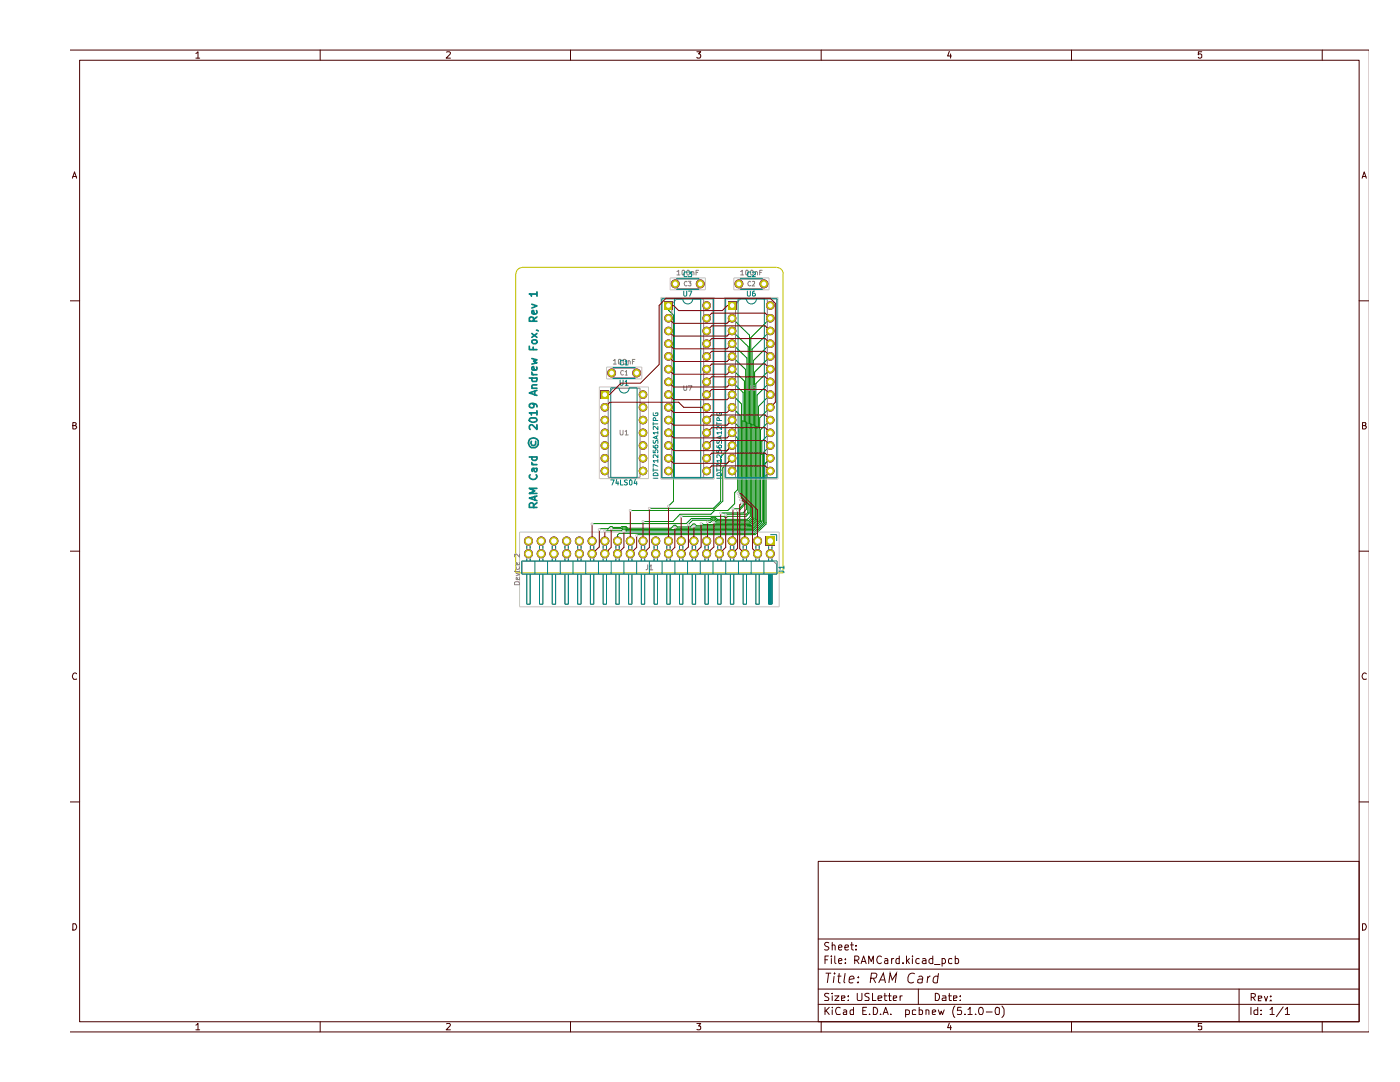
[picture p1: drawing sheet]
<svg xmlns="http://www.w3.org/2000/svg" width="279mm" height="216mm" viewBox="0 0 279 216" stroke-linecap="round" stroke-linejoin="round" font-family="sans-serif">
<g fill="none" stroke="#480000" stroke-width=".2">
<path d="M14.1 10h259M15.9 12h255.3v191.9h-255.3zM39.1 10.7l.4-.4v1.3M39.1 11.6h.7M63.9 10v2M89.1 10.4l.6-.1 .2 .4-.9 .9h.9M113.8 10v2M139.1 10.3h.7l-.4 .5h.4v.2v.5l-.6 .1-.1-.2M163.9 10v2M189.5 10.2l-.4 1h.8M189.7 10.8v.8M213.8 10v2"/>
<path d="M239.8 10.3h-.6v.6l.1-.1 .5 .1-.1 .6-.4 .1-.1-.2M263.9 10v2M14.4 35.6l.5-1.3 .4 1.3M14.5 35.2h.7M271.8 35.6l.5-1.3 .4 1.3M271.9 35.2h.7M14.1 60h1.8M271.2 60h1.9M14.5 84.9h.5l.2-.4-.2-.2h-.5v1.3h.5l.3-.4-.3-.3M271.9 84.9l.6-.1v-.5h-.6v1.3h.5l.3-.4-.4-.3M14.1 110h1.8M271.2 110h1.9"/>
<path d="M15.3 134.5a.58 .58 0 0 0-.8 .1 .58 .58 0 0 0 .1 .8l.1 .2 .6-.1M272.7 134.5a.58 .58 0 0 0-.8 .1 .58 .58 0 0 0 .1 .8l.1 .2 .6-.1M14.1 160h1.8M163.3 171.9h107.9v32h-107.9zM271.2 160h1.9M14.5 184.3h.5a.72 .72 0 0 1 .3 .8 .72 .72 0 0 1-.8 .5zM163.3 197.4h107.9M163.3 193.4h107.9M163.3 187.4h107.9M164.6 191.5h.6M164.8 194.2h1.1M165.3 190.8h-.7v1.5"/>
<path d="M165.4 194.2l-.3 1.9M165.4 198.3h-.8v.3l.6 .4 .2 .4-.2 .2h-.6M165.4 188.1l-.6-.1-.2 .4 .2 .4 .5 .2 .1 .3-.2 .3-.6-.1M165.9 190.8v.1M165.9 191.3v1M166.1 198.2v.1M166.1 188.7l.2-.1h.3l.1 1M166.1 188v1.6M166.1 198.7v.9M166.5 194.8l-.2 1.3M166.6 194.2v.2M166.6 198.7h.8l-.8 .9h.8"/>
<path d="M166.6 190.8v1.2l.2 .3M167.1 194.8h.8M167.4 191.8l.6-.2-.1-.3h-.5v.7l.1 .3 .5-.1M167.4 189.1l.6-.1-.1-.4h-.5v.8l.1 .2 .5-.1M167.5 194.2l-.2 1.7 .1 .1 .3 .1M168 199.2l.6-.1-.1-.4h-.5v.9h.5M168.6 189.1l.7-.1v-.4h-.5l-.2 .2v.6l.2 .2 .5-.1M168.7 194.2l-.3 1.7 .3 .2M168.7 192.1v.2M168.7 191.3v.2M169.3 199.6h.1M169.3 198.7v.2"/>
<path d="M169.4 195.5l1-.2-.2-.5-.6 .1-.2 1 .3 .2 .6-.1M169.7 188.6h.6M170 188v1.4l.3 .2M170.6 191.6l.7-.1 .1-.2-.1-.4-.2-.1h-.5v1.5M170.8 189.4v.2M170.8 188.6v.2M170.9 191.6l.5 .7M171.1 198.2v1.2l.2 .2h.6l.1-1.4M171.2 196v.1M171.3 194.9v.2M171.8 192.3l.6-1.5 .5 1.5M172 191.9h.7"/>
<path d="M173.4 192.3v-1.5l.5 1.1 .4-1.1v1.5M173.5 198.3h-.8l-.1 .3 .2 .2a.6 .6 0 0 1 .6 .8h-.8M173.8 195.2l1-.1 .2-.6-.1-.1-.2-.2h-.8l-.2 1.9M174.1 198.2v1.4h.7M174.3 195.2l.5 .9M175.2 199.2l.8-.1-.1-.4h-.6l-.1 .2 .1 .7h.6M175.4 196.1l.9-1.9 .4 1.9M175.6 195.5h.9M175.9 190.9l-.2-.1a.77 .77 0 0 0-.7 .7 .77 .77 0 0 0 .7 .8l.2-.2M176.4 198.7h.6M176.6 198.2v1.3l.1 .1h.3M176.6 191.3h.5l.1 1"/>
<path d="M177.2 191.6l-.5 .1-.2 .2 .2 .4 .5-.1M177.3 198.7h.6M177.4 196.1l.2-1.9 .5 1.3 .8-1.3-.2 1.9M177.5 198.2v1.4h.4M177.9 191.3v1M178.3 199.2l.7-.1-.1-.4h-.5l-.1 .2 .1 .7h.5M178.4 191.3h-.4l-.1 .3M179.5 191.3h-.5l-.2 .3 .1 .6h.6M179.5 190.8v1.5M179.6 198.7v.9M180.1 198.7h-.3l-.2 .3M180.2 192.1v.2"/>
<path d="M180.9 190.8v1.5M181.1 191.7l.4 .6M181.5 191.3l-.6 .6M182.1 190.8v.1M182.1 191.3v1M182.6 194.4l-.1-.1a.89 .89 0 0 0-1.3 .7v.7a.75 .75 0 0 0 1.2 .3M183.3 197.4v3M183.3 194.9l.3-.1h.3l.2 .1-.1 1.2M183.4 191.3h-.4l-.2 .3v.4l.2 .3 .4-.1M184.1 191.3h.6l.1 1M184.2 195.3l-1 .2-.1 .2v.3h1M184.8 191.6l-.5 .1-.3 .2 .3 .4 .5-.1"/>
<path d="M185.2 194.8l-.2 1.3M185.7 194.8l-.6 .4M186.2 191.3h-.6l-.2 .3v.4a.52 .52 0 0 0 .8 .2M186.2 190.8v1.5M186.5 192.4h1.1M186.7 198.2a.78 .78 0 0 1 .8 .5 .78 .78 0 0 1-.3 .9h-.5zM187.2 194.9l-.2-.1a.67 .67 0 0 0-.7 .4v.8a.64 .64 0 0 0 .8 0M187.3 194.2l-.3 1.9M188 191.3h.4l.3 .3v.4l-.3 .3-.4-.1M188 191.3v1.5M188.1 198.7h.6l.1 .2v.7h-.7v-.4l.7-.1M189.3 198.7h.6"/>
<path d="M189.5 198.2v1.3v.1h.4M190 191.3h-.5l-.2 .3 .1 .6h.6M190.3 199.2l.7-.1-.1-.4h-.6v.9h.6M190.6 191.3h.5l.2 .3-.1 .6h-.6M190.6 190.8v1.5M191.7 199.6h.1M191.7 198.7v.2M247.3 197.4v6.5M249.7 199l.7-.1 .1-.1v-.5l-.8-.1v1.5M250 199l.5 .7M251.1 199.3l.7-.2-.1-.3h-.6v.9h.6M252.3 198.8l.4 .9 .3-.9"/>
<path d="M253.6 199.6v.1M253.6 198.8v.1M271.9 184.3h.5a.72 .72 0 0 1 .2 .8 .72 .72 0 0 1-.7 .5zM14.1 205.9h259M39.1 204.6l.4-.4v1.3M39.1 205.5h.7M63.9 203.9v2M89.1 204.3l.6-.1 .2 .4-.9 .9h.9M113.8 203.9v2M139.1 204.2h.7l-.4 .5h.4v.2v.5h-.7M163.3 200.4h107.9M163.9 203.9v2"/>
<path d="M164.6 201v1.4M164.8 201.6l.7 .8M165.5 201l-.9 .8M166.1 201v.1M166.1 201.5v.9M167.7 201.1a.67 .67 0 0 0-.9 .1 .67 .67 0 0 0 0 .9l.2 .3h.7M168.4 201.6l.4-.1 .2 .2v.7h-.6l-.1-.3 .7-.3M170.3 201v1.4h-.6v-.8h.6M172.2 201.7h.5M172.9 201h-.7v1.4h.7M173.5 202.4h.1M174.3 201a.78 .78 0 0 1 .8 .5 .78 .78 0 0 1-.3 .9h-.5z"/>
<path d="M175.7 202.4h.1M176.2 202.4l.6-1.4 .5 1.4M176.4 202h.7M177.8 202.4h.1M180.7 201.6l.5-.1 .3 .3v.4l-.2 .2h-.6M180.7 201.5v1.4M182.8 201.6h-.7v.8h.7M183.4 201v1.4h.6l.1-.2-.1-.6h-.6M184.8 201.6l.4-.1 .2 .2v.7M184.8 201.5v.9M186.1 202l.6-.2-.1-.3h-.4l-.1 .2v.6l.1 .1h.5M187.3 201.5l.3 .9 .2-.6 .3 .6 .3-.9"/>
<path d="M189.5 204.1l-.4 1h.8M189.7 204.6v.9M190.6 200.7a1.74 1.74 0 0 0 0 2.3M191.8 201h-.7v.7l.6-.1 .2 .2-.1 .6h-.7M192.6 202.4h.1M193.2 201.4l.4-.4v1.4M193.2 202.4h.8M194.7 202.4h.1M195.5 201.1l.2-.1a.79 .79 0 0 1 .6 .6 .79 .79 0 0 1-.3 .8h-.4l-.2-.2-.1-.6zM196.8 201.9h1.2M198.8 201.1l.3-.1 .3 .3v.9l-.1 .2h-.4l-.2-.2-.1-.6zM200 200.7l.4 .7v1l-.4 .6"/>
<path d="M213.8 203.9v2M239.8 204.2h-.6v.6h.6v.6h-.6M249.7 201v1.4M251 201v1.4h-.6l-.2-.2 .1-.6h.7M251.7 202.4h.1M251.7 201.6v.1M253.5 201.4l.4-.4v1.4M253.5 202.4h.8M256.1 200.9l-1.4 2M256.5 201.4l.4-.4v1.4M256.5 202.4h.9M263.9 203.9v2"/>
</g>
<g fill="#848400">
<path d="M105.5 109.6a.9 .9 0 0 1 .9 .9 .9 .9 0 0 1-.9 .9z"/>
<path d="M104.8 109.9l.7-.3v1.8a.9 .9 0 0 1-.9-.6 .9 .9 0 0 1 .2-.9z"/>
<path d="M105.5 107a.9 .9 0 0 1 .9 1 .9 .9 0 0 1-.9 .9z"/>
<path d="M104.8 107.3l.7-.3v1.9a.9 .9 0 0 1-.9-.6 .9 .9 0 0 1 .2-1z"/>
<path d="M108 109.6a.9 .9 0 0 1 .9 .9 .9 .9 0 0 1-.9 .9z"/>
<path d="M107.4 109.9l.6-.3v1.8a.9 .9 0 0 1-.8-.6 .9 .9 0 0 1 .2-.9z"/>
<path d="M108 107a.9 .9 0 0 1 .9 1 .9 .9 0 0 1-.9 .9z"/>
<path d="M107.4 107.3l.6-.3v1.9a.9 .9 0 0 1-.8-.6 .9 .9 0 0 1 .2-1z"/>
<path d="M110.5 109.6a.9 .9 0 0 1 .9 .9 .9 .9 0 0 1-.9 .9z"/>
<path d="M109.9 109.9l.6-.3v1.8a.9 .9 0 0 1-.8-.6 .9 .9 0 0 1 .2-.9z"/>
<path d="M110.5 107a.9 .9 0 0 1 .9 1 .9 .9 0 0 1-.9 .9z"/>
<path d="M109.9 107.3l.6-.3v1.9a.9 .9 0 0 1-.8-.6 .9 .9 0 0 1 .2-1z"/>
<path d="M113.1 109.6a.9 .9 0 0 1 .9 .9 .9 .9 0 0 1-.9 .9z"/>
<path d="M112.4 109.9l.7-.3v1.8a.9 .9 0 0 1-.8-.6 .9 .9 0 0 1 .1-.9z"/>
<path d="M113.1 107a.9 .9 0 0 1 .9 1 .9 .9 0 0 1-.9 .9z"/>
<path d="M112.4 107.3l.7-.3v1.9a.9 .9 0 0 1-.8-.6 .9 .9 0 0 1 .1-1z"/>
<path d="M115.6 109.6a.9 .9 0 0 1 .9 .9 .9 .9 0 0 1-.9 .9z"/>
<path d="M115 109.9l.6-.3v1.8a.9 .9 0 0 1-.8-.6 .9 .9 0 0 1 .2-.9z"/>
<path d="M115.6 107a.9 .9 0 0 1 .9 1 .9 .9 0 0 1-.9 .9z"/>
<path d="M115 107.3l.6-.3v1.9a.9 .9 0 0 1-.8-.6 .9 .9 0 0 1 .2-1z"/>
<path d="M118.2 109.6a.9 .9 0 0 1 .9 .9 .9 .9 0 0 1-.9 .9z"/>
<path d="M117.5 109.9l.7-.3v1.8a.9 .9 0 0 1-.9-.6 .9 .9 0 0 1 .2-.9z"/>
<path d="M118.2 107a.9 .9 0 0 1 .9 1 .9 .9 0 0 1-.9 .9z"/>
<path d="M117.5 107.3l.7-.3v1.9a.9 .9 0 0 1-.9-.6 .9 .9 0 0 1 .2-1z"/>
<path d="M120.7 109.6a.9 .9 0 0 1 .9 .9 .9 .9 0 0 1-.9 .9z"/>
<path d="M120.1 109.9l.6-.3v1.8a.9 .9 0 0 1-.8-.6 .9 .9 0 0 1 .2-.9z"/>
<path d="M120.7 107a.9 .9 0 0 1 .9 1 .9 .9 0 0 1-.9 .9z"/>
<path d="M120.1 107.3l.6-.3v1.9a.9 .9 0 0 1-.8-.6 .9 .9 0 0 1 .2-1z"/>
<path d="M123.2 109.6a.9 .9 0 0 1 .9 .9 .9 .9 0 0 1-.9 .9z"/>
<path d="M122.6 109.9l.6-.3v1.8a.9 .9 0 0 1-.8-.6 .9 .9 0 0 1 .2-.9z"/>
<path d="M123.2 107a.9 .9 0 0 1 .9 1 .9 .9 0 0 1-.9 .9z"/>
<path d="M122.6 107.3l.6-.3v1.9a.9 .9 0 0 1-.8-.6 .9 .9 0 0 1 .2-1z"/>
<path d="M125.8 109.6a.9 .9 0 0 1 .9 .9 .9 .9 0 0 1-.9 .9z"/>
<path d="M125.1 109.9l.7-.3v1.8a.9 .9 0 0 1-.8-.6 .9 .9 0 0 1 .1-.9z"/>
<path d="M125.8 107a.9 .9 0 0 1 .9 1 .9 .9 0 0 1-.9 .9z"/>
<path d="M125.1 107.3l.7-.3v1.9a.9 .9 0 0 1-.8-.6 .9 .9 0 0 1 .1-1z"/>
<path d="M128.3 109.6a.9 .9 0 0 1 .9 .9 .9 .9 0 0 1-.9 .9z"/>
<path d="M127.7 109.9l.6-.3v1.8a.9 .9 0 0 1-.8-.6 .9 .9 0 0 1 .2-.9z"/>
<path d="M128.3 107a.9 .9 0 0 1 .9 1 .9 .9 0 0 1-.9 .9z"/>
<path d="M127.7 107.3l.6-.3v1.9a.9 .9 0 0 1-.8-.6 .9 .9 0 0 1 .2-1z"/>
<path d="M130.9 109.6a.9 .9 0 0 1 .9 .9 .9 .9 0 0 1-.9 .9z"/>
<path d="M130.2 109.9l.7-.3v1.8a.9 .9 0 0 1-.9-.6 .9 .9 0 0 1 .2-.9z"/>
<path d="M130.9 107a.9 .9 0 0 1 .9 1 .9 .9 0 0 1-.9 .9z"/>
<path d="M130.2 107.3l.7-.3v1.9a.9 .9 0 0 1-.9-.6 .9 .9 0 0 1 .2-1z"/>
<path d="M133.4 109.6a.9 .9 0 0 1 .9 .9 .9 .9 0 0 1-.9 .9z"/>
<path d="M132.8 109.9l.6-.3v1.8a.9 .9 0 0 1-.8-.6 .9 .9 0 0 1 .2-.9z"/>
<path d="M133.4 107a.9 .9 0 0 1 .9 1 .9 .9 0 0 1-.9 .9z"/>
<path d="M132.8 107.3l.6-.3v1.9a.9 .9 0 0 1-.8-.6 .9 .9 0 0 1 .2-1z"/>
<path d="M135.9 109.6a.9 .9 0 0 1 .9 .9 .9 .9 0 0 1-.9 .9z"/>
<path d="M135.3 109.9l.6-.3v1.8a.9 .9 0 0 1-.8-.6 .9 .9 0 0 1 .2-.9z"/>
<path d="M135.9 107a.9 .9 0 0 1 .9 1 .9 .9 0 0 1-.9 .9z"/>
<path d="M135.3 107.3l.6-.3v1.9a.9 .9 0 0 1-.8-.6 .9 .9 0 0 1 .2-1z"/>
<path d="M138.5 109.6a.9 .9 0 0 1 .9 .9 .9 .9 0 0 1-.9 .9z"/>
<path d="M137.8 109.9l.7-.3v1.8a.9 .9 0 0 1-.8-.6 .9 .9 0 0 1 .1-.9z"/>
<path d="M138.5 107a.9 .9 0 0 1 .9 1 .9 .9 0 0 1-.9 .9z"/>
<path d="M137.8 107.3l.7-.3v1.9a.9 .9 0 0 1-.8-.6 .9 .9 0 0 1 .1-1z"/>
<path d="M141 109.6a.9 .9 0 0 1 .9 .9 .9 .9 0 0 1-.9 .9z"/>
<path d="M140.4 109.9l.6-.3v1.8a.9 .9 0 0 1-.8-.6 .9 .9 0 0 1 .2-.9z"/>
<path d="M141 107a.9 .9 0 0 1 .9 1 .9 .9 0 0 1-.9 .9z"/>
<path d="M140.4 107.3l.6-.3v1.9a.9 .9 0 0 1-.8-.6 .9 .9 0 0 1 .2-1z"/>
<path d="M143.6 109.6a.9 .9 0 0 1 .9 .9 .9 .9 0 0 1-.9 .9z"/>
<path d="M142.9 109.9l.7-.3v1.8a.9 .9 0 0 1-.9-.6 .9 .9 0 0 1 .2-.9z"/>
<path d="M143.6 107a.9 .9 0 0 1 .9 1 .9 .9 0 0 1-.9 .9z"/>
<path d="M142.9 107.3l.7-.3v1.9a.9 .9 0 0 1-.9-.6 .9 .9 0 0 1 .2-1z"/>
<path d="M146.1 109.6a.9 .9 0 0 1 .9 .9 .9 .9 0 0 1-.9 .9z"/>
<path d="M145.5 109.9l.6-.3v1.8a.9 .9 0 0 1-.8-.6 .9 .9 0 0 1 .2-.9z"/>
<path d="M146.1 107a.9 .9 0 0 1 .9 1 .9 .9 0 0 1-.9 .9z"/>
<path d="M145.5 107.3l.6-.3v1.9a.9 .9 0 0 1-.8-.6 .9 .9 0 0 1 .2-1z"/>
<path d="M148.6 109.6a.9 .9 0 0 1 .9 .9 .9 .9 0 0 1-.9 .9z"/>
<path d="M148 109.9l.6-.3v1.8a.9 .9 0 0 1-.8-.6 .9 .9 0 0 1 .2-.9z"/>
<path d="M148.6 107a.9 .9 0 0 1 .9 1 .9 .9 0 0 1-.9 .9z"/>
<path d="M148 107.3l.6-.3v1.9a.9 .9 0 0 1-.8-.6 .9 .9 0 0 1 .2-1z"/>
<path d="M151.2 109.6a.9 .9 0 0 1 .9 .9 .9 .9 0 0 1-.9 .9z"/>
<path d="M150.5 109.9l.7-.3v1.8a.9 .9 0 0 1-.8-.6 .9 .9 0 0 1 .1-.9z"/>
<path d="M151.2 107a.9 .9 0 0 1 .9 1 .9 .9 0 0 1-.9 .9z"/>
<path d="M150.5 107.3l.7-.3v1.9a.9 .9 0 0 1-.8-.6 .9 .9 0 0 1 .1-1z"/>
<path d="M153.7 109.6a.9 .9 0 0 1 .9 .9 .9 .9 0 0 1-.9 .9z"/>
<path d="M153.1 109.9l.6-.3v1.8a.9 .9 0 0 1-.8-.6 .9 .9 0 0 1 .2-.9z"/>
<path d="M152.8 107h1.9v1.9h-1.9z"/>
<path d="M145.5 88.3a.85 .85 0 0 1 .9-.2 .85 .85 0 0 1 .6 .8h-1.7z"/>
<path d="M145.3 88.9h1.7a.85 .85 0 0 1-.9 .9 .85 .85 0 0 1-.8-.9z"/>
<path d="M145.5 85.8a.85 .85 0 0 1 .9-.2 .85 .85 0 0 1 .6 .8h-1.7z"/>
<path d="M145.3 86.4h1.7a.85 .85 0 0 1-.9 .8 .85 .85 0 0 1-.8-.8z"/>
<path d="M145.5 83.2a.85 .85 0 0 1 .9-.2 .85 .85 0 0 1 .6 .8h-1.7z"/>
<path d="M145.3 83.8h1.7a.85 .85 0 0 1-.9 .9 .85 .85 0 0 1-.8-.9z"/>
<path d="M140.4 90.8a.85 .85 0 0 1 1-.1 .85 .85 0 0 1 .5 .7h-1.7z"/>
<path d="M140.2 91.4h1.7a.85 .85 0 0 1-.9 .9 .85 .85 0 0 1-.8-.9z"/>
<path d="M140.4 93.4a.85 .85 0 0 1 1-.2 .85 .85 0 0 1 .5 .8h-1.7z"/>
<path d="M140.2 94h1.7a.85 .85 0 0 1-.9 .8 .85 .85 0 0 1-.8-.8z"/>
<path d="M145.5 93.4a.85 .85 0 0 1 .9-.2 .85 .85 0 0 1 .6 .8h-1.7z"/>
<path d="M145.3 94h1.7a.85 .85 0 0 1-.9 .8 .85 .85 0 0 1-.8-.8z"/>
<path d="M145.5 90.8a.85 .85 0 0 1 .9-.1 .85 .85 0 0 1 .6 .7h-1.7z"/>
<path d="M145.3 91.4h1.7a.85 .85 0 0 1-.9 .9 .85 .85 0 0 1-.8-.9z"/>
<path d="M153.1 90.8a.85 .85 0 0 1 1-.1 .85 .85 0 0 1 .5 .7h-1.7z"/>
<path d="M152.9 91.4h1.7a.85 .85 0 0 1-.9 .9 .85 .85 0 0 1-.8-.9z"/>
<path d="M153.1 93.4a.85 .85 0 0 1 1-.2 .85 .85 0 0 1 .5 .8h-1.7z"/>
<path d="M152.9 94h1.7a.85 .85 0 0 1-.9 .8 .85 .85 0 0 1-.8-.8z"/>
<path d="M153.1 60.4a.85 .85 0 0 1 1-.2 .85 .85 0 0 1 .5 .8h-1.7z"/>
<path d="M152.9 61h1.7a.85 .85 0 0 1-.9 .8 .85 .85 0 0 1-.8-.8z"/>
<path d="M153.1 62.9a.85 .85 0 0 1 1-.2 .85 .85 0 0 1 .5 .8h-1.7z"/>
<path d="M152.9 63.5h1.7a.85 .85 0 0 1-.9 .9 .85 .85 0 0 1-.8-.9z"/>
<path d="M153.1 65.4a.85 .85 0 0 1 1-.1 .85 .85 0 0 1 .5 .7h-1.7z"/>
<path d="M152.9 66h1.7a.85 .85 0 0 1-.9 .9 .85 .85 0 0 1-.8-.9z"/>
<path d="M153.1 68a.85 .85 0 0 1 1-.2 .85 .85 0 0 1 .5 .8h-1.7z"/>
<path d="M152.9 68.6h1.7a.85 .85 0 0 1-.9 .8 .85 .85 0 0 1-.8-.8z"/>
<path d="M153.1 70.5a.85 .85 0 0 1 1-.2 .85 .85 0 0 1 .5 .8h-1.7z"/>
<path d="M152.9 71.1h1.7a.85 .85 0 0 1-.9 .9 .85 .85 0 0 1-.8-.9z"/>
<path d="M153.1 73.1a.85 .85 0 0 1 1-.2 .85 .85 0 0 1 .5 .8h-1.7z"/>
<path d="M152.9 73.7h1.7a.85 .85 0 0 1-.9 .8 .85 .85 0 0 1-.8-.8z"/>
<path d="M153.1 75.6a.85 .85 0 0 1 1-.2 .85 .85 0 0 1 .5 .8h-1.7z"/>
<path d="M152.9 76.2h1.7a.85 .85 0 0 1-.9 .9 .85 .85 0 0 1-.8-.9z"/>
<path d="M153.1 78.1a.85 .85 0 0 1 1-.1 .85 .85 0 0 1 .5 .7h-1.7z"/>
<path d="M152.9 78.7h1.7a.85 .85 0 0 1-.9 .9 .85 .85 0 0 1-.8-.9z"/>
<path d="M153.1 80.7a.85 .85 0 0 1 1-.2 .85 .85 0 0 1 .5 .8h-1.7z"/>
<path d="M152.9 81.3h1.7a.85 .85 0 0 1-.9 .8 .85 .85 0 0 1-.8-.8z"/>
<path d="M153.1 83.2a.85 .85 0 0 1 1-.2 .85 .85 0 0 1 .5 .8h-1.7z"/>
<path d="M152.9 83.8h1.7a.85 .85 0 0 1-.9 .9 .85 .85 0 0 1-.8-.9z"/>
<path d="M153.1 85.8a.85 .85 0 0 1 1-.2 .85 .85 0 0 1 .5 .8h-1.7z"/>
<path d="M152.9 86.4h1.7a.85 .85 0 0 1-.9 .8 .85 .85 0 0 1-.8-.8z"/>
<path d="M153.1 88.3a.85 .85 0 0 1 1-.2 .85 .85 0 0 1 .5 .8h-1.7z"/>
<path d="M152.9 88.9h1.7a.85 .85 0 0 1-.9 .9 .85 .85 0 0 1-.8-.9z"/>
<path d="M145.5 73.1a.85 .85 0 0 1 .9-.2 .85 .85 0 0 1 .6 .8h-1.7z"/>
<path d="M145.3 73.7h1.7a.85 .85 0 0 1-.9 .8 .85 .85 0 0 1-.8-.8z"/>
<path d="M145.5 70.5a.85 .85 0 0 1 .9-.2 .85 .85 0 0 1 .6 .8h-1.7z"/>
<path d="M145.3 71.1h1.7a.85 .85 0 0 1-.9 .9 .85 .85 0 0 1-.8-.9z"/>
<path d="M145.5 68a.85 .85 0 0 1 .9-.2 .85 .85 0 0 1 .6 .8h-1.7z"/>
<path d="M145.3 68.6h1.7a.85 .85 0 0 1-.9 .8 .85 .85 0 0 1-.8-.8z"/>
<path d="M140.4 70.5a.85 .85 0 0 1 1-.2 .85 .85 0 0 1 .5 .8h-1.7z"/>
<path d="M140.2 71.1h1.7a.85 .85 0 0 1-.9 .9 .85 .85 0 0 1-.8-.9z"/>
<path d="M140.4 73.1a.85 .85 0 0 1 1-.2 .85 .85 0 0 1 .5 .8h-1.7z"/>
<path d="M140.2 73.7h1.7a.85 .85 0 0 1-.9 .8 .85 .85 0 0 1-.8-.8z"/>
<path d="M145.5 65.4a.85 .85 0 0 1 .9-.1 .85 .85 0 0 1 .6 .7h-1.7z"/>
<path d="M145.3 66h1.7a.85 .85 0 0 1-.9 .9 .85 .85 0 0 1-.8-.9z"/>
<path d="M145.5 62.9a.85 .85 0 0 1 .9-.2 .85 .85 0 0 1 .6 .8h-1.7z"/>
<path d="M145.3 63.5h1.7a.85 .85 0 0 1-.9 .9 .85 .85 0 0 1-.8-.9z"/>
<path d="M145.3 60.1h1.7v1.7h-1.7z"/>
<path d="M140.4 60.4a.85 .85 0 0 1 1-.2 .85 .85 0 0 1 .5 .8h-1.7z"/>
<path d="M140.2 61h1.7a.85 .85 0 0 1-.9 .8 .85 .85 0 0 1-.8-.8z"/>
<path d="M140.4 62.9a.85 .85 0 0 1 1-.2 .85 .85 0 0 1 .5 .8h-1.7z"/>
<path d="M140.2 63.5h1.7a.85 .85 0 0 1-.9 .9 .85 .85 0 0 1-.8-.9z"/>
<path d="M140.4 65.4a.85 .85 0 0 1 1-.1 .85 .85 0 0 1 .5 .7h-1.7z"/>
<path d="M140.2 66h1.7a.85 .85 0 0 1-.9 .9 .85 .85 0 0 1-.8-.9z"/>
<path d="M140.4 68a.85 .85 0 0 1 1-.2 .85 .85 0 0 1 .5 .8h-1.7z"/>
<path d="M140.2 68.6h1.7a.85 .85 0 0 1-.9 .8 .85 .85 0 0 1-.8-.8z"/>
<path d="M145.5 75.6a.85 .85 0 0 1 .9-.2 .85 .85 0 0 1 .6 .8h-1.7z"/>
<path d="M145.3 76.2h1.7a.85 .85 0 0 1-.9 .9 .85 .85 0 0 1-.8-.9z"/>
<path d="M140.4 75.6a.85 .85 0 0 1 1-.2 .85 .85 0 0 1 .5 .8h-1.7z"/>
<path d="M140.2 76.2h1.7a.85 .85 0 0 1-.9 .9 .85 .85 0 0 1-.8-.9z"/>
<path d="M140.4 78.1a.85 .85 0 0 1 1-.1 .85 .85 0 0 1 .5 .7h-1.7z"/>
<path d="M140.2 78.7h1.7a.85 .85 0 0 1-.9 .9 .85 .85 0 0 1-.8-.9z"/>
<path d="M140.4 80.7a.85 .85 0 0 1 1-.2 .85 .85 0 0 1 .5 .8h-1.7z"/>
<path d="M140.2 81.3h1.7a.85 .85 0 0 1-.9 .8 .85 .85 0 0 1-.8-.8z"/>
<path d="M140.4 83.2a.85 .85 0 0 1 1-.2 .85 .85 0 0 1 .5 .8h-1.7z"/>
<path d="M140.2 83.8h1.7a.85 .85 0 0 1-.9 .9 .85 .85 0 0 1-.8-.9z"/>
<path d="M140.4 85.8a.85 .85 0 0 1 1-.2 .85 .85 0 0 1 .5 .8h-1.7z"/>
<path d="M140.2 86.4h1.7a.85 .85 0 0 1-.9 .8 .85 .85 0 0 1-.8-.8z"/>
<path d="M140.4 88.3a.85 .85 0 0 1 1-.2 .85 .85 0 0 1 .5 .8h-1.7z"/>
<path d="M140.2 88.9h1.7a.85 .85 0 0 1-.9 .9 .85 .85 0 0 1-.8-.9z"/>
<path d="M145.5 80.7a.85 .85 0 0 1 .9-.2 .85 .85 0 0 1 .6 .8h-1.7z"/>
<path d="M145.3 81.3h1.7a.85 .85 0 0 1-.9 .8 .85 .85 0 0 1-.8-.8z"/>
<path d="M145.5 78.1a.85 .85 0 0 1 .9-.1 .85 .85 0 0 1 .6 .7h-1.7z"/>
<path d="M145.3 78.7h1.7a.85 .85 0 0 1-.9 .9 .85 .85 0 0 1-.8-.9z"/>
<path d="M132.8 80.7a.85 .85 0 0 1 .9-.2 .85 .85 0 0 1 .6 .8h-1.7z"/>
<path d="M132.6 81.3h1.7a.85 .85 0 0 1-.9 .8 .85 .85 0 0 1-.8-.8z"/>
<path d="M132.8 78.1a.85 .85 0 0 1 .9-.1 .85 .85 0 0 1 .6 .7h-1.7z"/>
<path d="M132.6 78.7h1.7a.85 .85 0 0 1-.9 .9 .85 .85 0 0 1-.8-.9z"/>
<path d="M119.9 77.9h1.7v1.7h-1.7z"/>
<path d="M120.1 80.7a.85 .85 0 0 1 .9-.2 .85 .85 0 0 1 .6 .8h-1.7z"/>
<path d="M119.9 81.3h1.7a.85 .85 0 0 1-.9 .8 .85 .85 0 0 1-.8-.8z"/>
<path d="M120.1 83.2a.85 .85 0 0 1 .9-.2 .85 .85 0 0 1 .6 .8h-1.7z"/>
<path d="M119.9 83.8h1.7a.85 .85 0 0 1-.9 .9 .85 .85 0 0 1-.8-.9z"/>
<path d="M120.1 85.8a.85 .85 0 0 1 .9-.2 .85 .85 0 0 1 .6 .8h-1.7z"/>
<path d="M119.9 86.4h1.7a.85 .85 0 0 1-.9 .8 .85 .85 0 0 1-.8-.8z"/>
<path d="M120.1 88.3a.85 .85 0 0 1 .9-.2 .85 .85 0 0 1 .6 .8h-1.7z"/>
<path d="M119.9 88.9h1.7a.85 .85 0 0 1-.9 .9 .85 .85 0 0 1-.8-.9z"/>
<path d="M120.1 90.8a.85 .85 0 0 1 .9-.1 .85 .85 0 0 1 .6 .7h-1.7z"/>
<path d="M119.9 91.4h1.7a.85 .85 0 0 1-.9 .9 .85 .85 0 0 1-.8-.9z"/>
<path d="M120.1 93.4a.85 .85 0 0 1 .9-.2 .85 .85 0 0 1 .6 .8h-1.7z"/>
<path d="M119.9 94h1.7a.85 .85 0 0 1-.9 .8 .85 .85 0 0 1-.8-.8z"/>
<path d="M127.7 88.3a.85 .85 0 0 1 1-.2 .85 .85 0 0 1 .5 .8h-1.7z"/>
<path d="M127.5 88.9h1.7a.85 .85 0 0 1-.9 .9 .85 .85 0 0 1-.8-.9z"/>
<path d="M127.7 85.8a.85 .85 0 0 1 1-.2 .85 .85 0 0 1 .5 .8h-1.7z"/>
<path d="M127.5 86.4h1.7a.85 .85 0 0 1-.9 .8 .85 .85 0 0 1-.8-.8z"/>
<path d="M127.7 83.2a.85 .85 0 0 1 1-.2 .85 .85 0 0 1 .5 .8h-1.7z"/>
<path d="M127.5 83.8h1.7a.85 .85 0 0 1-.9 .9 .85 .85 0 0 1-.8-.9z"/>
<path d="M132.8 85.8a.85 .85 0 0 1 .9-.2 .85 .85 0 0 1 .6 .8h-1.7z"/>
<path d="M132.6 86.4h1.7a.85 .85 0 0 1-.9 .8 .85 .85 0 0 1-.8-.8z"/>
<path d="M132.8 83.2a.85 .85 0 0 1 .9-.2 .85 .85 0 0 1 .6 .8h-1.7z"/>
<path d="M132.6 83.8h1.7a.85 .85 0 0 1-.9 .9 .85 .85 0 0 1-.8-.9z"/>
<path d="M127.7 93.4a.85 .85 0 0 1 1-.2 .85 .85 0 0 1 .5 .8h-1.7z"/>
<path d="M127.5 94h1.7a.85 .85 0 0 1-.9 .8 .85 .85 0 0 1-.8-.8z"/>
<path d="M127.7 90.8a.85 .85 0 0 1 1-.1 .85 .85 0 0 1 .5 .7h-1.7z"/>
<path d="M127.5 91.4h1.7a.85 .85 0 0 1-.9 .9 .85 .85 0 0 1-.8-.9z"/>
<path d="M132.8 93.4a.85 .85 0 0 1 .9-.2 .85 .85 0 0 1 .6 .8h-1.7z"/>
<path d="M132.6 94h1.7a.85 .85 0 0 1-.9 .8 .85 .85 0 0 1-.8-.8z"/>
<path d="M132.8 90.8a.85 .85 0 0 1 .9-.1 .85 .85 0 0 1 .6 .7h-1.7z"/>
<path d="M132.6 91.4h1.7a.85 .85 0 0 1-.9 .9 .85 .85 0 0 1-.8-.9z"/>
<path d="M132.8 88.3a.85 .85 0 0 1 .9-.2 .85 .85 0 0 1 .6 .8h-1.7z"/>
<path d="M132.6 88.9h1.7a.85 .85 0 0 1-.9 .9 .85 .85 0 0 1-.8-.9z"/>
<path d="M127.7 80.7a.85 .85 0 0 1 1-.2 .85 .85 0 0 1 .5 .8h-1.7z"/>
<path d="M127.5 81.3h1.7a.85 .85 0 0 1-.9 .8 .85 .85 0 0 1-.8-.8z"/>
<path d="M127.7 78.1a.85 .85 0 0 1 1-.1 .85 .85 0 0 1 .5 .7h-1.7z"/>
<path d="M127.5 78.7h1.7a.85 .85 0 0 1-.9 .9 .85 .85 0 0 1-.8-.9z"/>
<path d="M132.8 75.6a.85 .85 0 0 1 .9-.2 .85 .85 0 0 1 .6 .8h-1.7z"/>
<path d="M132.6 76.2h1.7a.85 .85 0 0 1-.9 .9 .85 .85 0 0 1-.8-.9z"/>
<path d="M132.8 73.1a.85 .85 0 0 1 .9-.2 .85 .85 0 0 1 .6 .8h-1.7z"/>
<path d="M132.6 73.7h1.7a.85 .85 0 0 1-.9 .8 .85 .85 0 0 1-.8-.8z"/>
<path d="M132.8 70.5a.85 .85 0 0 1 .9-.2 .85 .85 0 0 1 .6 .8h-1.7z"/>
<path d="M132.6 71.1h1.7a.85 .85 0 0 1-.9 .9 .85 .85 0 0 1-.8-.9z"/>
<path d="M132.8 68a.85 .85 0 0 1 .9-.2 .85 .85 0 0 1 .6 .8h-1.7z"/>
<path d="M132.6 68.6h1.7a.85 .85 0 0 1-.9 .8 .85 .85 0 0 1-.8-.8z"/>
<path d="M132.8 65.4a.85 .85 0 0 1 .9-.1 .85 .85 0 0 1 .6 .7h-1.7z"/>
<path d="M132.6 66h1.7a.85 .85 0 0 1-.9 .9 .85 .85 0 0 1-.8-.9z"/>
<path d="M132.8 62.9a.85 .85 0 0 1 .9-.2 .85 .85 0 0 1 .6 .8h-1.7z"/>
<path d="M132.6 63.5h1.7a.85 .85 0 0 1-.9 .9 .85 .85 0 0 1-.8-.9z"/>
<path d="M132.6 60.1h1.7v1.7h-1.7z"/>
<circle cx="152.5" cy="56.6" r=".89"/>
<circle cx="122.1" cy="74.4" r=".89"/>
<circle cx="127.1" cy="74.4" r=".89"/>
<circle cx="134.8" cy="56.6" r=".89"/>
<circle cx="139.8" cy="56.6" r=".89"/>
<circle cx="147.5" cy="56.6" r=".89"/>
</g>
<g fill="none" stroke="#008400" stroke-width=".2">
<path d="M133.4 61v.9l1 1v37.1l-1 1M146.1 63.5l3.5 3.4-.1 35.5-.6 .6h-3.6l-.3 .2h-.3l-.2-.2h-8.6M146.1 76.2l2.2 2.1-.1 21.8-.1 .2M146.1 78.7l1.9 1.9v18.9l-.2 .2M146.1 66l3.2 3.2-.1 33.1-.3 .3h-3.9l-.2 .2M146.1 68.6l3 2.9-.1 30.1-.7 .8h-4.5M146.1 71.1l2.7 2.6-.1 26.9-1.2 1.3h-.3M146.1 73.7l2.5 2.3-.1 24.5-1 1h-1.2M153.7 76.2l-2.6 2.6-.1 24.9-1.1 1.2h-10.9l-.3-.3h-.4l-.6 .6h-2.5l-.4-.4h-.3l-.6 .6h-8.6l-.4-.3h-.8l-.2 .1h-1.6l-.2-.1h-.3l-.5 .5-1.6-.1-.1 .2M153.7 63.5l-3.9 3.9-.1 35.6-.5 .6h-6.1l-.3-.3h-.8l-.2 .2h-3.8l-1 1-18.8 .1M153.7 73.7l-2.9 2.8v27.1l-1.1 1h-9.4l-.4-.1M153.7 66l-3.6 3.7-.1 33.6-.6 .6h-6.3l-.4-.4h-.6l-.2 .3h-3.7l-.8 .9"/>
<path d="M153.7 71.1l-3.1 3.2-.1 29.2-.8 .9h-7.1l-.1-.2M153.7 68.6l-3.4 3.4v31.4M153.7 78.7l-2.3 2.4-.1 22.7-1.3 1.4h-11.3l-.2-.2M146.1 81.3l1.6 1.6v15.9l-.2 .3M146.1 83.8l1.4 1.4v13l-.2 .3M146.1 88.9l-2.3 2.3v8.8l-1.4 1.4h-12.8M146.1 86.4l1.1 1.1v10.2l-.6 .6v2.2l-1.3 1.4h-2.7l-.7 .7h-6.2l-1.4 1.5h-6M146.1 91.4l-1.9 2v6.6l-1.9 1.9h-16.5M152.6 92.6l1.1-1.2-1.1 1.1v11.9l-2 2h-27l-.4 .4v1.1M153.7 83.8l-1.9 2v18.3l-1.5 1.6-25.3-.1M153.7 88.9l-1.3 1.4v14l-1.9 1.9h-25.8l-.2-.2M153.7 86.4l-1.7 1.7 .1 15.9-.1 .2-1.7 1.7h-25.3"/>
<path d="M153.7 81.3l-2.1 2.1-.1 20.6-1.3 1.4h-15.4l-.1-.2M153.7 94l-.8 .8v9.8l-2.2 2.1h-23.5l-.1 .1M120.7 105.9h3.3l.3-.3h.4l.3 .3M122 105.5h2.1l.2-.2h.6l.1 .3M125 105.6h.1M125 105.9h.1M142.8 103.6h.1M149.8 104.9h.1M150.3 103.4h.1M150.3 103.4l-.7 .7h-6.7l-.3-.3h-.4l-.4 .4h-.6"/>
</g>
<path d="M131.9 59.4h10.7v36.2h-10.7zM133.7 55.5h7.1v2.3h-7.1zM144.6 59.4h10.7v36.2h-10.7zM146.4 55.5h7.1v2.3h-7.1zM119.6 77.2h9.8v18.3h-9.8zM121 73.2h7.1v2.4h-7.1zM103.7 106.2h51.8v14.9h-51.8z" fill="none" stroke="#c2c2c2" stroke-width=".2"/>
<path d="M102.9 54.6v59.7h53.4v-59.7M104.2 53.3h50.8M104.2 53.4a1.27 1.27 0 0 0-1.2 1.3M155 53.4a1.27 1.27 0 0 1 1.3 1.3" fill="none" stroke="#c2c200" stroke-width=".2"/>
<g fill="none" stroke="#848484" stroke-width=".2">
<path d="M132.1 59.6h10.2v35.7h-10.2zM135 59.7h5.4v35.5h-6.3v-34.5zM135.1 54.2l.3-.3v1M135.1 55.7h4.3v1.9h-4.3zM135.1 54.9h.6M136.2 53.9h.3l.1 .2-.1 .8h-.3l-.1-.2zM137.1 56.2a.42 .42 0 0 0-.6 .4 .42 .42 0 0 0 .6 .4M137.1 54l.1-.1a.47 .47 0 0 1 .5 .5 .47 .47 0 0 1-.5 .5l-.2-.4zM137.4 56.1h.5l-.3 .4 .3 .1v.4h-.5M138.1 54.4v-.2l.4 .2v.5M138.1 54.2v.7M138.9 54.4h.3"/>
<path d="M139.4 53.9h-.5v1M144.8 59.6h10.2v35.7h-10.2zM147.7 59.7h5.4v35.5h-6.3v-34.5zM147.8 54.2l.3-.3v1M147.8 55.7h4.3v1.9h-4.3zM147.8 54.9h.6M148.9 53.9h.3l.1 .2-.1 .8h-.3l-.1-.2zM149.8 56.2a.42 .42 0 0 0-.6 .4 .42 .42 0 0 0 .6 .4M149.8 54l.1-.1a.47 .47 0 0 1 .5 .5 .47 .47 0 0 1-.5 .5l-.2-.4zM150.2 56.2l.3-.1 .1 .5-.5 .5h.5M150.8 54.4v-.2l.4 .2v.5M150.8 54.2v.7"/>
<path d="M151.6 54.4h.3M152.1 53.9h-.5v1M122.3 77.5h5.4v17.7h-6.3v-16.7zM122.4 72l.3-.3v.9M122.4 73.5h4.3v1.9h-4.3zM122.4 72.6h.6M123.5 71.7h.3l.1 .2-.1 .7h-.3l-.1-.1zM124.4 74a.42 .42 0 0 0-.6 .4 .42 .42 0 0 0 .6 .4M124.4 71.8l.1-.1a.47 .47 0 0 1 .5 .5 .47 .47 0 0 1-.5 .4l-.2-.3zM124.8 74.2l.2-.3v.9M124.8 74.8h.4M125.4 72.1v-.1l.4 .1v.5"/>
<path d="M125.4 72v.6M126.2 72.1h.3M126.7 71.7h-.5v.9M136.5 77v.9h.5v-.9M137.4 77h.7l-.5 .9M149.2 77v.9h.5v-.9M150.6 77l-.4 .1v.7l.4 .1 .2-.2v-.2l-.3-.2-.3 .2M123.8 85.9v.9h.5v-.9M124.8 86.1l.2-.2v.9M124.8 86.8h.6M102.7 116.2l.2-.1h.5l.3 .3v.3h-1zM102.7 114h.1"/>
<path d="M103 114.4l.7 .2-.7 .3M103 113.1v.4l.2 .1h.2l.3-.2-.1-.3M103 114h.7M103.6 115.2v.5h-.6v-.5h.2l.1 .5M103.6 112.3v.4h-.6v-.4h.2l.1 .4M103.7 110.6v.6l-.6-.6-.4 .1 .1 .4M104.2 112h50.2l.6 .6v2h-50.8zM105.1 112v-4.4h.7v4.4M105.1 114.6v6h.7v-6M107.7 112v-4.4h.6v4.4M107.7 114.6v6h.6v-6M110.2 112v-4.4h.7v4.4"/>
<path d="M110.2 114.6v6h.7v-6M112.7 112v-4.4h.7v4.4M112.7 114.6v6h.7v-6M115.3 112v-4.4h.7v4.4M115.3 114.6v6h.7v-6M117.8 112v-4.4h.7v4.4M117.8 114.6v6h.7v-6M120.4 112v-4.4h.6v4.4M120.4 114.6v6h.6v-6M122.9 112v-4.4h.7v4.4M122.9 114.6v6h.7v-6M125.4 112v-4.4h.7v4.4"/>
<path d="M125.4 114.6v6h.7v-6M128 112v-4.4h.7v4.4M128 114.6v6h.7v-6M129.3 112.7v.8l-.4 .2M129.7 113l.2-.3v1M129.7 113.7h.6M130.5 112v-4.4h.7v4.4M130.5 114.6v6h.7v-6M133.1 112v-4.4h.6v4.4M133.1 114.6v6h.6v-6M135.6 112v-4.4h.7v4.4M135.6 114.6v6h.7v-6"/>
<path d="M138.1 112v-4.4h.7v4.4M138.1 114.6v6h.7v-6M140.7 112v-4.4h.7v4.4M140.7 114.6v6h.7v-6M143.2 112v-4.4h.7v4.4M143.2 114.6v6h.7v-6M145.8 112v-4.4h.6v4.4M145.8 114.6v6h.6v-6M148.3 112v-4.4h.7v4.4M148.3 114.6v6h.7v-6M150.8 112v-4.4h.7v4.4M150.8 114.6v6h.7v-6"/>
<path d="M153.4 112v-4.4h.7v4.4M153.4 114.6v6h.7v-6"/>
</g>
<g fill="none" stroke="#008484" stroke-width=".2">
<path d="M132.1 59.6h10.3v35.7h-10.3zM134.6 59.6v35.7M135 55.6h4.5M135 57.7h4.5M136.3 59.6a1 1 0 0 0 1 1 1 1 0 0 0 1-1M136.5 58.1v.8l.1 .2 .4-.2v-.8M137.1 54.4l-.5-.1-.1 .4 .1 .5 .5-.1M137.4 58.1h.7l-.5 1M137.4 54.3h.7l-.4 .3 .4 .2-.1 .4-.6-.1M139.8 59.6v35.7M144.8 59.6h10.3v35.7h-10.3zM147.3 59.6v35.7"/>
<path d="M147.7 55.6h4.5M147.7 57.7h4.5M149 59.6a1 1 0 0 0 1 1 1 1 0 0 0 1-1M149.2 58.1v.8l.1 .2 .4-.2v-.8M149.8 54.4l-.5-.1-.1 .4 .1 .5 .5-.1M150.2 54.4l.5-.1 .1 .2-.7 .7h.7M150.6 58.1l-.3 .1-.1 .1v.7l.3 .1 .3-.2-.2-.4h-.3l-.1 .2M152.5 59.6v35.7M122.3 73.4h4.5M122.3 75.4h4.5M123.5 77.4h-1.6v17.9h5.2v-17.9h-1.6M123.6 77.4a1 1 0 0 0 1 1 1 1 0 0 0 1-1"/>
<path d="M123.8 75.9v.8l.1 .2 .4-.2v-.8M124.4 72l-.5-.1-.1 .4 .1 .5 .5-.1M124.8 76.1l.2-.2v1M124.8 72.1l.2-.2v.9M124.8 76.9h.6M124.8 72.8h.6M121.9 95.8h.7l-.5 1M123.1 95.7l-.2 .7h.6M123.3 96.1v.7M123.8 95.8v1h.5M125.2 95.8h-.5a.44 .44 0 0 0 .5 .6v.3h-.6M125.8 95.8l.3 .1v.7l-.1 .2-.4-.2v-.7z"/>
<path d="M126.8 95.7l-.3 .7h.6M127.1 96.1v.7M130.4 94.6a.55 .55 0 0 1 .9 0v.3h-.9zM130.4 89.8v.5h.4v-.5l.3-.1 .2 .2-.1 .4M130.4 88.9v.3l.4 .2 .5-.1v-.4l-.4-.1-.2 .2 .2 .4M130.4 87.9v.5a.44 .44 0 0 0 .4-.1 .44 .44 0 0 0 .2-.4l.3 .1v.5M130.4 82.4v.5l.5 .1 .4-.2v-.4h-.4v.1M130.4 95.4h.9M130.4 93.8h.9M130.4 84.6h.9M130.4 84.2v.6M130.4 93.5v.6"/>
<path d="M130.9 83.9l-.1-.5-.3-.1-.1 .2v.4h.9M131 87v.5M131.3 93l-.9-.4v.6M131.3 91.9h-.9l.2 .4M131.3 90.8v.6l-.5-.6h-.4v.5M131.3 87l-.9 .3 .9 .3M131.3 86.4h-.9l.2 .2M131.3 85.1v.7l-.7-.7-.2 .1v.5M131.3 86.1v.5M131.3 91.7v.6M143.1 94.6a.55 .55 0 0 1 .9 0v.3h-.9zM143.1 89.8v.5h.4v-.5l.3-.1 .2 .2-.1 .4"/>
<path d="M143.1 88.9v.3l.4 .2 .5-.1v-.4l-.4-.1-.2 .2 .2 .4M143.1 87.9v.5a.44 .44 0 0 0 .4-.1 .44 .44 0 0 0 .2-.4l.3 .1v.5M143.1 82.4v.5l.5 .1 .4-.2v-.4h-.4v.1M143.1 95.4h.9M143.1 84.2v.6M143.1 93.5v.6M143.1 93.8h.9M143.1 84.6h.9M143.6 83.9l-.1-.5-.3-.1-.1 .2v.4h.9M143.7 87v.5M144 93l-.9-.4v.6M144 91.9h-.9l.2 .4"/>
<path d="M144 90.8v.6l-.5-.6h-.4v.5M144 87l-.9 .3 .9 .3M144 86.4h-.9l.2 .2M144 85.1v.7l-.7-.7-.2 .1v.5M144 86.1v.5M144 91.7v.6M104.1 111.9h51v2.7h-51zM105.1 109v.5M105.1 111.5v.4M105.1 114.6v6h.7v-6M105.8 109v.5M105.8 111.5v.4"/>
<path d="M106.7 111.9v2.7M107.7 114.6v6h.6v-6M107.7 109v.5M107.7 111.5v.4M108.3 109v.5M108.3 111.5v.4M109.3 111.9v2.7M110.2 109v.5M110.2 111.5v.4M110.2 114.6v6h.7v-6M110.9 109v.5M110.9 111.5v.4"/>
<path d="M111.8 111.9v2.7M112.7 109v.5M112.7 111.5v.4M112.7 114.6v6h.7v-6M113.4 109v.5M113.4 111.5v.4M114.4 111.9v2.7M115.3 109v.5M115.3 111.5v.4M115.3 114.6v6h.7v-6M116 109v.5M116 111.5v.4"/>
<path d="M116.9 111.9v2.7M117.8 109v.5M117.8 111.5v.4M117.8 114.6v6h.7v-6M118.5 109v.5M118.5 111.5v.4M119.4 111.9v2.7M120.4 109v.5M120.4 111.5v.4M120.4 114.6v6h.6v-6M121 109v.5M121 111.5v.4"/>
<path d="M122 111.9v2.7M122.9 114.6v6h.7v-6M122.9 109v.5M122.9 111.5v.4M123.6 109v.5M123.6 111.5v.4M124.5 111.9v2.7M125.4 114.6v6h.7v-6M125.4 109v.5M125.4 111.5v.4M126.1 109v.5M126.1 111.5v.4"/>
<path d="M127.1 111.9v2.7M128 114.6v6h.7v-6M128 109v.5M128 111.5v.4M128.7 109v.5M128.7 111.5v.4M129.6 111.9v2.7M130.5 114.6v6h.7v-6M130.5 109v.5M130.5 111.5v.4M131.2 109v.5M131.2 111.5v.4"/>
<path d="M132.1 111.9v2.7M133.1 114.6v6h.6v-6M133.1 109v.5M133.1 111.5v.4M133.7 109v.5M133.7 111.5v.4M134.7 111.9v2.7M135.6 114.6v6h.7v-6M135.6 109v.5M135.6 111.5v.4M136.3 109v.5M136.3 111.5v.4"/>
<path d="M137.2 111.9v2.7M138.1 114.6v6h.7v-6M138.1 109v.5M138.1 111.5v.4M138.8 109v.5M138.8 111.5v.4M139.8 111.9v2.7M140.7 114.6v6h.7v-6M140.7 109v.5M140.7 111.5v.4M141.4 109v.5M141.4 111.5v.4"/>
<path d="M142.3 111.9v2.7M143.2 114.6v6h.7v-6M143.2 109v.5M143.2 111.5v.4M143.9 109v.5M143.9 111.5v.4M144.8 111.9v2.7M145.8 114.6v6h.6v-6M145.8 109v.5M145.8 111.5v.4M146.4 109v.5M146.4 111.5v.4"/>
<path d="M147.4 111.9v2.7M148.3 114.6v6h.7v-6M148.3 109v.5M148.3 111.5v.4M149 109v.5M149 111.5v.4M149.9 111.9v2.7M150.8 114.6v6h.7v-6M150.8 109v.5M150.8 111.5v.4M151.5 109v.5M151.5 111.5v.4"/>
<path d="M152.5 111.9v2.7M153.4 114.6v6h.7v-6M153.4 109.1v.4M153.4 111.5v.4M153.5 114.6v6M153.6 114.6v6M153.7 106.7h1.3v1.2M153.7 114.6v6M153.8 114.6v6M153.9 114.6v6M154.1 109.1v.4M154.1 111.5v.4"/>
<path d="M155.4 114h.9h.1v.3M156.4 113.2h-1l.4 .3M156.4 112.9v.6"/>
</g>
<g fill="none" stroke="#008484" stroke-width=".34">
<path d="M107.2 58.7h-1.6l.5 .2v.2M107.2 58.3v.8M105.6 69.1v.7h1.6M105.6 75.4h1.6M106.1 74.3l.1 .3 .3 .2M106.1 71.5l1.1 .3-.7 .3 .7 .3-1.1 .2M106.1 60.7l1.1 .3-1.1 .5M106.1 77.5h1.1M106.1 74.8h1.1M106.1 66.5l1.1 .8M106.2 75.4l-.1 .5 .2 .2h.7l.2-.2-.1-.5M106.2 67.9l.7-.1 .2 .1 .1 .4-.3 .3h-.4l-.4-.3z"/>
<path d="M106.4 69.3v.5M106.5 64.1l-.1-.8h-.7l-.1 .8h1.6M106.7 78.1v.7M107.1 73.2v.6h-.9l-.1-.5 .4-.1 .2 .6M107.1 65.9l.3 .1M107.1 62l.1 .4-.3 .3-.7-.1v-.6h.3l.2 .7M107.2 77.9l-1.6 .5 1.6 .5M107.2 76.8h-.8a.37 .37 0 0 0-.3 .3 .37 .37 0 0 0 .2 .4M107.2 66.5l-1.1 .8M107.2 63.2l-.7 .6M105.6 91.2h1.6M105.8 94.7a.6 .6 0 0 0 0 .8 .6 .6 0 0 0 .7 .2 .66 .66 0 0 0 .7-.7l-.2-.3"/>
<path d="M105.8 83.5l1.1-.1 .3 .3a.82 .82 0 0 1-.8 .6 .82 .82 0 0 1-.8-.6zM106.1 88.1l-.1 .4 .1 .3a.52 .52 0 0 0 .8-.2v-.5M106.1 92.3v.2l.4 .2M106.1 92.7h1.1M106.2 91.2l-.1 .4 .4 .3h.4l.3-.3-.1-.4M106.3 80.5l.3 .3-.1 .5a.6 .6 0 0 1-.9-.2v-.3a1.02 1.02 0 0 1 1.6 .1v.3M106.5 93.5l.2 .6h.1l.4-.2-.1-.4M106.7 99.1v.7M107.2 99l-1.6 .4 1.6 .5M107.2 97.5h-1.6l1.1 .5-1.1 .5h1.6M107.2 93.5h-1v.6M107.2 84.8v.9l-1.1-.9-.5 .3 .2 .6"/>
<path d="M107.2 82.4h-1.6l.3 .1 .2 .3M107.2 82v.8M106.5 101.3l-.1-.8-.3-.2-.3 .1-.2 .3v.6h1.6M107.2 100.3l-.7 .5"/>
<circle cx="106.5" cy="88.4" r="1"/>
</g>
<g fill="#840084">
<path d="M105.5 109.6a.9 .9 0 0 1 .9 .9 .9 .9 0 0 1-.9 .9z"/>
<path d="M104.8 109.9l.7-.3v1.8a.9 .9 0 0 1-.9-.6 .9 .9 0 0 1 .2-.9z"/>
<path d="M105.5 107a.9 .9 0 0 1 .9 1 .9 .9 0 0 1-.9 .9z"/>
<path d="M104.8 107.3l.7-.3v1.9a.9 .9 0 0 1-.9-.6 .9 .9 0 0 1 .2-1z"/>
<path d="M108 109.6a.9 .9 0 0 1 .9 .9 .9 .9 0 0 1-.9 .9z"/>
<path d="M107.4 109.9l.6-.3v1.8a.9 .9 0 0 1-.8-.6 .9 .9 0 0 1 .2-.9z"/>
<path d="M108 107a.9 .9 0 0 1 .9 1 .9 .9 0 0 1-.9 .9z"/>
<path d="M107.4 107.3l.6-.3v1.9a.9 .9 0 0 1-.8-.6 .9 .9 0 0 1 .2-1z"/>
<path d="M110.5 109.6a.9 .9 0 0 1 .9 .9 .9 .9 0 0 1-.9 .9z"/>
<path d="M109.9 109.9l.6-.3v1.8a.9 .9 0 0 1-.8-.6 .9 .9 0 0 1 .2-.9z"/>
<path d="M110.5 107a.9 .9 0 0 1 .9 1 .9 .9 0 0 1-.9 .9z"/>
<path d="M109.9 107.3l.6-.3v1.9a.9 .9 0 0 1-.8-.6 .9 .9 0 0 1 .2-1z"/>
<path d="M113.1 109.6a.9 .9 0 0 1 .9 .9 .9 .9 0 0 1-.9 .9z"/>
<path d="M112.4 109.9l.7-.3v1.8a.9 .9 0 0 1-.8-.6 .9 .9 0 0 1 .1-.9z"/>
<path d="M113.1 107a.9 .9 0 0 1 .9 1 .9 .9 0 0 1-.9 .9z"/>
<path d="M112.4 107.3l.7-.3v1.9a.9 .9 0 0 1-.8-.6 .9 .9 0 0 1 .1-1z"/>
<path d="M115.6 109.6a.9 .9 0 0 1 .9 .9 .9 .9 0 0 1-.9 .9z"/>
<path d="M115 109.9l.6-.3v1.8a.9 .9 0 0 1-.8-.6 .9 .9 0 0 1 .2-.9z"/>
<path d="M115.6 107a.9 .9 0 0 1 .9 1 .9 .9 0 0 1-.9 .9z"/>
<path d="M115 107.3l.6-.3v1.9a.9 .9 0 0 1-.8-.6 .9 .9 0 0 1 .2-1z"/>
<path d="M118.2 109.6a.9 .9 0 0 1 .9 .9 .9 .9 0 0 1-.9 .9z"/>
<path d="M117.5 109.9l.7-.3v1.8a.9 .9 0 0 1-.9-.6 .9 .9 0 0 1 .2-.9z"/>
<path d="M118.2 107a.9 .9 0 0 1 .9 1 .9 .9 0 0 1-.9 .9z"/>
<path d="M117.5 107.3l.7-.3v1.9a.9 .9 0 0 1-.9-.6 .9 .9 0 0 1 .2-1z"/>
<path d="M120.7 109.6a.9 .9 0 0 1 .9 .9 .9 .9 0 0 1-.9 .9z"/>
<path d="M120.1 109.9l.6-.3v1.8a.9 .9 0 0 1-.8-.6 .9 .9 0 0 1 .2-.9z"/>
<path d="M120.7 107a.9 .9 0 0 1 .9 1 .9 .9 0 0 1-.9 .9z"/>
<path d="M120.1 107.3l.6-.3v1.9a.9 .9 0 0 1-.8-.6 .9 .9 0 0 1 .2-1z"/>
<path d="M123.2 109.6a.9 .9 0 0 1 .9 .9 .9 .9 0 0 1-.9 .9z"/>
<path d="M122.6 109.9l.6-.3v1.8a.9 .9 0 0 1-.8-.6 .9 .9 0 0 1 .2-.9z"/>
<path d="M123.2 107a.9 .9 0 0 1 .9 1 .9 .9 0 0 1-.9 .9z"/>
<path d="M122.6 107.3l.6-.3v1.9a.9 .9 0 0 1-.8-.6 .9 .9 0 0 1 .2-1z"/>
<path d="M125.8 109.6a.9 .9 0 0 1 .9 .9 .9 .9 0 0 1-.9 .9z"/>
<path d="M125.1 109.9l.7-.3v1.8a.9 .9 0 0 1-.8-.6 .9 .9 0 0 1 .1-.9z"/>
<path d="M125.8 107a.9 .9 0 0 1 .9 1 .9 .9 0 0 1-.9 .9z"/>
<path d="M125.1 107.3l.7-.3v1.9a.9 .9 0 0 1-.8-.6 .9 .9 0 0 1 .1-1z"/>
<path d="M128.3 109.6a.9 .9 0 0 1 .9 .9 .9 .9 0 0 1-.9 .9z"/>
<path d="M127.7 109.9l.6-.3v1.8a.9 .9 0 0 1-.8-.6 .9 .9 0 0 1 .2-.9z"/>
<path d="M128.3 107a.9 .9 0 0 1 .9 1 .9 .9 0 0 1-.9 .9z"/>
<path d="M127.7 107.3l.6-.3v1.9a.9 .9 0 0 1-.8-.6 .9 .9 0 0 1 .2-1z"/>
<path d="M130.9 109.6a.9 .9 0 0 1 .9 .9 .9 .9 0 0 1-.9 .9z"/>
<path d="M130.2 109.9l.7-.3v1.8a.9 .9 0 0 1-.9-.6 .9 .9 0 0 1 .2-.9z"/>
<path d="M130.9 107a.9 .9 0 0 1 .9 1 .9 .9 0 0 1-.9 .9z"/>
<path d="M130.2 107.3l.7-.3v1.9a.9 .9 0 0 1-.9-.6 .9 .9 0 0 1 .2-1z"/>
<path d="M133.4 109.6a.9 .9 0 0 1 .9 .9 .9 .9 0 0 1-.9 .9z"/>
<path d="M132.8 109.9l.6-.3v1.8a.9 .9 0 0 1-.8-.6 .9 .9 0 0 1 .2-.9z"/>
<path d="M133.4 107a.9 .9 0 0 1 .9 1 .9 .9 0 0 1-.9 .9z"/>
<path d="M132.8 107.3l.6-.3v1.9a.9 .9 0 0 1-.8-.6 .9 .9 0 0 1 .2-1z"/>
<path d="M135.9 109.6a.9 .9 0 0 1 .9 .9 .9 .9 0 0 1-.9 .9z"/>
<path d="M135.3 109.9l.6-.3v1.8a.9 .9 0 0 1-.8-.6 .9 .9 0 0 1 .2-.9z"/>
<path d="M135.9 107a.9 .9 0 0 1 .9 1 .9 .9 0 0 1-.9 .9z"/>
<path d="M135.3 107.3l.6-.3v1.9a.9 .9 0 0 1-.8-.6 .9 .9 0 0 1 .2-1z"/>
<path d="M138.5 109.6a.9 .9 0 0 1 .9 .9 .9 .9 0 0 1-.9 .9z"/>
<path d="M137.8 109.9l.7-.3v1.8a.9 .9 0 0 1-.8-.6 .9 .9 0 0 1 .1-.9z"/>
<path d="M138.5 107a.9 .9 0 0 1 .9 1 .9 .9 0 0 1-.9 .9z"/>
<path d="M137.8 107.3l.7-.3v1.9a.9 .9 0 0 1-.8-.6 .9 .9 0 0 1 .1-1z"/>
<path d="M141 109.6a.9 .9 0 0 1 .9 .9 .9 .9 0 0 1-.9 .9z"/>
<path d="M140.4 109.9l.6-.3v1.8a.9 .9 0 0 1-.8-.6 .9 .9 0 0 1 .2-.9z"/>
<path d="M141 107a.9 .9 0 0 1 .9 1 .9 .9 0 0 1-.9 .9z"/>
<path d="M140.4 107.3l.6-.3v1.9a.9 .9 0 0 1-.8-.6 .9 .9 0 0 1 .2-1z"/>
<path d="M143.6 109.6a.9 .9 0 0 1 .9 .9 .9 .9 0 0 1-.9 .9z"/>
<path d="M142.9 109.9l.7-.3v1.8a.9 .9 0 0 1-.9-.6 .9 .9 0 0 1 .2-.9z"/>
<path d="M143.6 107a.9 .9 0 0 1 .9 1 .9 .9 0 0 1-.9 .9z"/>
<path d="M142.9 107.3l.7-.3v1.9a.9 .9 0 0 1-.9-.6 .9 .9 0 0 1 .2-1z"/>
<path d="M146.1 109.6a.9 .9 0 0 1 .9 .9 .9 .9 0 0 1-.9 .9z"/>
<path d="M145.5 109.9l.6-.3v1.8a.9 .9 0 0 1-.8-.6 .9 .9 0 0 1 .2-.9z"/>
<path d="M146.1 107a.9 .9 0 0 1 .9 1 .9 .9 0 0 1-.9 .9z"/>
<path d="M145.5 107.3l.6-.3v1.9a.9 .9 0 0 1-.8-.6 .9 .9 0 0 1 .2-1z"/>
<path d="M148.6 109.6a.9 .9 0 0 1 .9 .9 .9 .9 0 0 1-.9 .9z"/>
<path d="M148 109.9l.6-.3v1.8a.9 .9 0 0 1-.8-.6 .9 .9 0 0 1 .2-.9z"/>
<path d="M148.6 107a.9 .9 0 0 1 .9 1 .9 .9 0 0 1-.9 .9z"/>
<path d="M148 107.3l.6-.3v1.9a.9 .9 0 0 1-.8-.6 .9 .9 0 0 1 .2-1z"/>
<path d="M151.2 109.6a.9 .9 0 0 1 .9 .9 .9 .9 0 0 1-.9 .9z"/>
<path d="M150.5 109.9l.7-.3v1.8a.9 .9 0 0 1-.8-.6 .9 .9 0 0 1 .1-.9z"/>
<path d="M151.2 107a.9 .9 0 0 1 .9 1 .9 .9 0 0 1-.9 .9z"/>
<path d="M150.5 107.3l.7-.3v1.9a.9 .9 0 0 1-.8-.6 .9 .9 0 0 1 .1-1z"/>
<path d="M153.7 109.6a.9 .9 0 0 1 .9 .9 .9 .9 0 0 1-.9 .9z"/>
<path d="M153.1 109.9l.6-.3v1.8a.9 .9 0 0 1-.8-.6 .9 .9 0 0 1 .2-.9z"/>
<path d="M152.8 107h1.9v1.9h-1.9z"/>
<path d="M145.5 88.3a.85 .85 0 0 1 .9-.2 .85 .85 0 0 1 .6 .8h-1.7z"/>
<path d="M145.3 88.9h1.7a.85 .85 0 0 1-.9 .9 .85 .85 0 0 1-.8-.9z"/>
<path d="M145.5 85.8a.85 .85 0 0 1 .9-.2 .85 .85 0 0 1 .6 .8h-1.7z"/>
<path d="M145.3 86.4h1.7a.85 .85 0 0 1-.9 .8 .85 .85 0 0 1-.8-.8z"/>
<path d="M145.5 83.2a.85 .85 0 0 1 .9-.2 .85 .85 0 0 1 .6 .8h-1.7z"/>
<path d="M145.3 83.8h1.7a.85 .85 0 0 1-.9 .9 .85 .85 0 0 1-.8-.9z"/>
<path d="M140.4 90.8a.85 .85 0 0 1 1-.1 .85 .85 0 0 1 .5 .7h-1.7z"/>
<path d="M140.2 91.4h1.7a.85 .85 0 0 1-.9 .9 .85 .85 0 0 1-.8-.9z"/>
<path d="M140.4 93.4a.85 .85 0 0 1 1-.2 .85 .85 0 0 1 .5 .8h-1.7z"/>
<path d="M140.2 94h1.7a.85 .85 0 0 1-.9 .8 .85 .85 0 0 1-.8-.8z"/>
<path d="M145.5 93.4a.85 .85 0 0 1 .9-.2 .85 .85 0 0 1 .6 .8h-1.7z"/>
<path d="M145.3 94h1.7a.85 .85 0 0 1-.9 .8 .85 .85 0 0 1-.8-.8z"/>
<path d="M145.5 90.8a.85 .85 0 0 1 .9-.1 .85 .85 0 0 1 .6 .7h-1.7z"/>
<path d="M145.3 91.4h1.7a.85 .85 0 0 1-.9 .9 .85 .85 0 0 1-.8-.9z"/>
<path d="M153.1 90.8a.85 .85 0 0 1 1-.1 .85 .85 0 0 1 .5 .7h-1.7z"/>
<path d="M152.9 91.4h1.7a.85 .85 0 0 1-.9 .9 .85 .85 0 0 1-.8-.9z"/>
<path d="M153.1 93.4a.85 .85 0 0 1 1-.2 .85 .85 0 0 1 .5 .8h-1.7z"/>
<path d="M152.9 94h1.7a.85 .85 0 0 1-.9 .8 .85 .85 0 0 1-.8-.8z"/>
<path d="M153.1 60.4a.85 .85 0 0 1 1-.2 .85 .85 0 0 1 .5 .8h-1.7z"/>
<path d="M152.9 61h1.7a.85 .85 0 0 1-.9 .8 .85 .85 0 0 1-.8-.8z"/>
<path d="M153.1 62.9a.85 .85 0 0 1 1-.2 .85 .85 0 0 1 .5 .8h-1.7z"/>
<path d="M152.9 63.5h1.7a.85 .85 0 0 1-.9 .9 .85 .85 0 0 1-.8-.9z"/>
<path d="M153.1 65.4a.85 .85 0 0 1 1-.1 .85 .85 0 0 1 .5 .7h-1.7z"/>
<path d="M152.9 66h1.7a.85 .85 0 0 1-.9 .9 .85 .85 0 0 1-.8-.9z"/>
<path d="M153.1 68a.85 .85 0 0 1 1-.2 .85 .85 0 0 1 .5 .8h-1.7z"/>
<path d="M152.9 68.6h1.7a.85 .85 0 0 1-.9 .8 .85 .85 0 0 1-.8-.8z"/>
<path d="M153.1 70.5a.85 .85 0 0 1 1-.2 .85 .85 0 0 1 .5 .8h-1.7z"/>
<path d="M152.9 71.1h1.7a.85 .85 0 0 1-.9 .9 .85 .85 0 0 1-.8-.9z"/>
<path d="M153.1 73.1a.85 .85 0 0 1 1-.2 .85 .85 0 0 1 .5 .8h-1.7z"/>
<path d="M152.9 73.7h1.7a.85 .85 0 0 1-.9 .8 .85 .85 0 0 1-.8-.8z"/>
<path d="M153.1 75.6a.85 .85 0 0 1 1-.2 .85 .85 0 0 1 .5 .8h-1.7z"/>
<path d="M152.9 76.2h1.7a.85 .85 0 0 1-.9 .9 .85 .85 0 0 1-.8-.9z"/>
<path d="M153.1 78.1a.85 .85 0 0 1 1-.1 .85 .85 0 0 1 .5 .7h-1.7z"/>
<path d="M152.9 78.7h1.7a.85 .85 0 0 1-.9 .9 .85 .85 0 0 1-.8-.9z"/>
<path d="M153.1 80.7a.85 .85 0 0 1 1-.2 .85 .85 0 0 1 .5 .8h-1.7z"/>
<path d="M152.9 81.3h1.7a.85 .85 0 0 1-.9 .8 .85 .85 0 0 1-.8-.8z"/>
<path d="M153.1 83.2a.85 .85 0 0 1 1-.2 .85 .85 0 0 1 .5 .8h-1.7z"/>
<path d="M152.9 83.8h1.7a.85 .85 0 0 1-.9 .9 .85 .85 0 0 1-.8-.9z"/>
<path d="M153.1 85.8a.85 .85 0 0 1 1-.2 .85 .85 0 0 1 .5 .8h-1.7z"/>
<path d="M152.9 86.4h1.7a.85 .85 0 0 1-.9 .8 .85 .85 0 0 1-.8-.8z"/>
<path d="M153.1 88.3a.85 .85 0 0 1 1-.2 .85 .85 0 0 1 .5 .8h-1.7z"/>
<path d="M152.9 88.9h1.7a.85 .85 0 0 1-.9 .9 .85 .85 0 0 1-.8-.9z"/>
<path d="M145.5 73.1a.85 .85 0 0 1 .9-.2 .85 .85 0 0 1 .6 .8h-1.7z"/>
<path d="M145.3 73.7h1.7a.85 .85 0 0 1-.9 .8 .85 .85 0 0 1-.8-.8z"/>
<path d="M145.5 70.5a.85 .85 0 0 1 .9-.2 .85 .85 0 0 1 .6 .8h-1.7z"/>
<path d="M145.3 71.1h1.7a.85 .85 0 0 1-.9 .9 .85 .85 0 0 1-.8-.9z"/>
<path d="M145.5 68a.85 .85 0 0 1 .9-.2 .85 .85 0 0 1 .6 .8h-1.7z"/>
<path d="M145.3 68.6h1.7a.85 .85 0 0 1-.9 .8 .85 .85 0 0 1-.8-.8z"/>
<path d="M140.4 70.5a.85 .85 0 0 1 1-.2 .85 .85 0 0 1 .5 .8h-1.7z"/>
<path d="M140.2 71.1h1.7a.85 .85 0 0 1-.9 .9 .85 .85 0 0 1-.8-.9z"/>
<path d="M140.4 73.1a.85 .85 0 0 1 1-.2 .85 .85 0 0 1 .5 .8h-1.7z"/>
<path d="M140.2 73.7h1.7a.85 .85 0 0 1-.9 .8 .85 .85 0 0 1-.8-.8z"/>
<path d="M145.5 65.4a.85 .85 0 0 1 .9-.1 .85 .85 0 0 1 .6 .7h-1.7z"/>
<path d="M145.3 66h1.7a.85 .85 0 0 1-.9 .9 .85 .85 0 0 1-.8-.9z"/>
<path d="M145.5 62.9a.85 .85 0 0 1 .9-.2 .85 .85 0 0 1 .6 .8h-1.7z"/>
<path d="M145.3 63.5h1.7a.85 .85 0 0 1-.9 .9 .85 .85 0 0 1-.8-.9z"/>
<path d="M145.3 60.1h1.7v1.7h-1.7z"/>
<path d="M140.4 60.4a.85 .85 0 0 1 1-.2 .85 .85 0 0 1 .5 .8h-1.7z"/>
<path d="M140.2 61h1.7a.85 .85 0 0 1-.9 .8 .85 .85 0 0 1-.8-.8z"/>
<path d="M140.4 62.9a.85 .85 0 0 1 1-.2 .85 .85 0 0 1 .5 .8h-1.7z"/>
<path d="M140.2 63.5h1.7a.85 .85 0 0 1-.9 .9 .85 .85 0 0 1-.8-.9z"/>
<path d="M140.4 65.4a.85 .85 0 0 1 1-.1 .85 .85 0 0 1 .5 .7h-1.7z"/>
<path d="M140.2 66h1.7a.85 .85 0 0 1-.9 .9 .85 .85 0 0 1-.8-.9z"/>
<path d="M140.4 68a.85 .85 0 0 1 1-.2 .85 .85 0 0 1 .5 .8h-1.7z"/>
<path d="M140.2 68.6h1.7a.85 .85 0 0 1-.9 .8 .85 .85 0 0 1-.8-.8z"/>
<path d="M145.5 75.6a.85 .85 0 0 1 .9-.2 .85 .85 0 0 1 .6 .8h-1.7z"/>
<path d="M145.3 76.2h1.7a.85 .85 0 0 1-.9 .9 .85 .85 0 0 1-.8-.9z"/>
<path d="M140.4 75.6a.85 .85 0 0 1 1-.2 .85 .85 0 0 1 .5 .8h-1.7z"/>
<path d="M140.2 76.2h1.7a.85 .85 0 0 1-.9 .9 .85 .85 0 0 1-.8-.9z"/>
<path d="M140.4 78.1a.85 .85 0 0 1 1-.1 .85 .85 0 0 1 .5 .7h-1.7z"/>
<path d="M140.2 78.7h1.7a.85 .85 0 0 1-.9 .9 .85 .85 0 0 1-.8-.9z"/>
<path d="M140.4 80.7a.85 .85 0 0 1 1-.2 .85 .85 0 0 1 .5 .8h-1.7z"/>
<path d="M140.2 81.3h1.7a.85 .85 0 0 1-.9 .8 .85 .85 0 0 1-.8-.8z"/>
<path d="M140.4 83.2a.85 .85 0 0 1 1-.2 .85 .85 0 0 1 .5 .8h-1.7z"/>
<path d="M140.2 83.8h1.7a.85 .85 0 0 1-.9 .9 .85 .85 0 0 1-.8-.9z"/>
<path d="M140.4 85.8a.85 .85 0 0 1 1-.2 .85 .85 0 0 1 .5 .8h-1.7z"/>
<path d="M140.2 86.4h1.7a.85 .85 0 0 1-.9 .8 .85 .85 0 0 1-.8-.8z"/>
<path d="M140.4 88.3a.85 .85 0 0 1 1-.2 .85 .85 0 0 1 .5 .8h-1.7z"/>
<path d="M140.2 88.9h1.7a.85 .85 0 0 1-.9 .9 .85 .85 0 0 1-.8-.9z"/>
<path d="M145.5 80.7a.85 .85 0 0 1 .9-.2 .85 .85 0 0 1 .6 .8h-1.7z"/>
<path d="M145.3 81.3h1.7a.85 .85 0 0 1-.9 .8 .85 .85 0 0 1-.8-.8z"/>
<path d="M145.5 78.1a.85 .85 0 0 1 .9-.1 .85 .85 0 0 1 .6 .7h-1.7z"/>
<path d="M145.3 78.7h1.7a.85 .85 0 0 1-.9 .9 .85 .85 0 0 1-.8-.9z"/>
<path d="M132.8 80.7a.85 .85 0 0 1 .9-.2 .85 .85 0 0 1 .6 .8h-1.7z"/>
<path d="M132.6 81.3h1.7a.85 .85 0 0 1-.9 .8 .85 .85 0 0 1-.8-.8z"/>
<path d="M132.8 78.1a.85 .85 0 0 1 .9-.1 .85 .85 0 0 1 .6 .7h-1.7z"/>
<path d="M132.6 78.7h1.7a.85 .85 0 0 1-.9 .9 .85 .85 0 0 1-.8-.9z"/>
<path d="M119.9 77.9h1.7v1.7h-1.7z"/>
<path d="M120.1 80.7a.85 .85 0 0 1 .9-.2 .85 .85 0 0 1 .6 .8h-1.7z"/>
<path d="M119.9 81.3h1.7a.85 .85 0 0 1-.9 .8 .85 .85 0 0 1-.8-.8z"/>
<path d="M120.1 83.2a.85 .85 0 0 1 .9-.2 .85 .85 0 0 1 .6 .8h-1.7z"/>
<path d="M119.9 83.8h1.7a.85 .85 0 0 1-.9 .9 .85 .85 0 0 1-.8-.9z"/>
<path d="M120.1 85.8a.85 .85 0 0 1 .9-.2 .85 .85 0 0 1 .6 .8h-1.7z"/>
<path d="M119.9 86.4h1.7a.85 .85 0 0 1-.9 .8 .85 .85 0 0 1-.8-.8z"/>
<path d="M120.1 88.3a.85 .85 0 0 1 .9-.2 .85 .85 0 0 1 .6 .8h-1.7z"/>
<path d="M119.9 88.9h1.7a.85 .85 0 0 1-.9 .9 .85 .85 0 0 1-.8-.9z"/>
<path d="M120.1 90.8a.85 .85 0 0 1 .9-.1 .85 .85 0 0 1 .6 .7h-1.7z"/>
<path d="M119.9 91.4h1.7a.85 .85 0 0 1-.9 .9 .85 .85 0 0 1-.8-.9z"/>
<path d="M120.1 93.4a.85 .85 0 0 1 .9-.2 .85 .85 0 0 1 .6 .8h-1.7z"/>
<path d="M119.9 94h1.7a.85 .85 0 0 1-.9 .8 .85 .85 0 0 1-.8-.8z"/>
<path d="M127.7 88.3a.85 .85 0 0 1 1-.2 .85 .85 0 0 1 .5 .8h-1.7z"/>
<path d="M127.5 88.9h1.7a.85 .85 0 0 1-.9 .9 .85 .85 0 0 1-.8-.9z"/>
<path d="M127.7 85.8a.85 .85 0 0 1 1-.2 .85 .85 0 0 1 .5 .8h-1.7z"/>
<path d="M127.5 86.4h1.7a.85 .85 0 0 1-.9 .8 .85 .85 0 0 1-.8-.8z"/>
<path d="M127.7 83.2a.85 .85 0 0 1 1-.2 .85 .85 0 0 1 .5 .8h-1.7z"/>
<path d="M127.5 83.8h1.7a.85 .85 0 0 1-.9 .9 .85 .85 0 0 1-.8-.9z"/>
<path d="M132.8 85.8a.85 .85 0 0 1 .9-.2 .85 .85 0 0 1 .6 .8h-1.7z"/>
<path d="M132.6 86.4h1.7a.85 .85 0 0 1-.9 .8 .85 .85 0 0 1-.8-.8z"/>
<path d="M132.8 83.2a.85 .85 0 0 1 .9-.2 .85 .85 0 0 1 .6 .8h-1.7z"/>
<path d="M132.6 83.8h1.7a.85 .85 0 0 1-.9 .9 .85 .85 0 0 1-.8-.9z"/>
<path d="M127.7 93.4a.85 .85 0 0 1 1-.2 .85 .85 0 0 1 .5 .8h-1.7z"/>
<path d="M127.5 94h1.7a.85 .85 0 0 1-.9 .8 .85 .85 0 0 1-.8-.8z"/>
<path d="M127.7 90.8a.85 .85 0 0 1 1-.1 .85 .85 0 0 1 .5 .7h-1.7z"/>
<path d="M127.5 91.4h1.7a.85 .85 0 0 1-.9 .9 .85 .85 0 0 1-.8-.9z"/>
<path d="M132.8 93.4a.85 .85 0 0 1 .9-.2 .85 .85 0 0 1 .6 .8h-1.7z"/>
<path d="M132.6 94h1.7a.85 .85 0 0 1-.9 .8 .85 .85 0 0 1-.8-.8z"/>
<path d="M132.8 90.8a.85 .85 0 0 1 .9-.1 .85 .85 0 0 1 .6 .7h-1.7z"/>
<path d="M132.6 91.4h1.7a.85 .85 0 0 1-.9 .9 .85 .85 0 0 1-.8-.9z"/>
<path d="M132.8 88.3a.85 .85 0 0 1 .9-.2 .85 .85 0 0 1 .6 .8h-1.7z"/>
<path d="M132.6 88.9h1.7a.85 .85 0 0 1-.9 .9 .85 .85 0 0 1-.8-.9z"/>
<path d="M127.7 80.7a.85 .85 0 0 1 1-.2 .85 .85 0 0 1 .5 .8h-1.7z"/>
<path d="M127.5 81.3h1.7a.85 .85 0 0 1-.9 .8 .85 .85 0 0 1-.8-.8z"/>
<path d="M127.7 78.1a.85 .85 0 0 1 1-.1 .85 .85 0 0 1 .5 .7h-1.7z"/>
<path d="M127.5 78.7h1.7a.85 .85 0 0 1-.9 .9 .85 .85 0 0 1-.8-.9z"/>
<path d="M132.8 75.6a.85 .85 0 0 1 .9-.2 .85 .85 0 0 1 .6 .8h-1.7z"/>
<path d="M132.6 76.2h1.7a.85 .85 0 0 1-.9 .9 .85 .85 0 0 1-.8-.9z"/>
<path d="M132.8 73.1a.85 .85 0 0 1 .9-.2 .85 .85 0 0 1 .6 .8h-1.7z"/>
<path d="M132.6 73.7h1.7a.85 .85 0 0 1-.9 .8 .85 .85 0 0 1-.8-.8z"/>
<path d="M132.8 70.5a.85 .85 0 0 1 .9-.2 .85 .85 0 0 1 .6 .8h-1.7z"/>
<path d="M132.6 71.1h1.7a.85 .85 0 0 1-.9 .9 .85 .85 0 0 1-.8-.9z"/>
<path d="M132.8 68a.85 .85 0 0 1 .9-.2 .85 .85 0 0 1 .6 .8h-1.7z"/>
<path d="M132.6 68.6h1.7a.85 .85 0 0 1-.9 .8 .85 .85 0 0 1-.8-.8z"/>
<path d="M132.8 65.4a.85 .85 0 0 1 .9-.1 .85 .85 0 0 1 .6 .7h-1.7z"/>
<path d="M132.6 66h1.7a.85 .85 0 0 1-.9 .9 .85 .85 0 0 1-.8-.9z"/>
<path d="M132.8 62.9a.85 .85 0 0 1 .9-.2 .85 .85 0 0 1 .6 .8h-1.7z"/>
<path d="M132.6 63.5h1.7a.85 .85 0 0 1-.9 .9 .85 .85 0 0 1-.8-.9z"/>
<path d="M132.6 60.1h1.7v1.7h-1.7z"/>
<circle cx="152.5" cy="56.6" r=".89"/>
<circle cx="122.1" cy="74.4" r=".89"/>
<circle cx="127.1" cy="74.4" r=".89"/>
<circle cx="134.8" cy="56.6" r=".89"/>
<circle cx="139.8" cy="56.6" r=".89"/>
<circle cx="147.5" cy="56.6" r=".89"/>
</g>
<g fill="none" stroke="#840000" stroke-width=".2">
<path d="M120.7 78.7h.9l2.3-2.2h3.9l3.7-3.8v-11.7l1.4-1.5h20.8l1 1v19.8l-1 1M133.4 71.1l1 1h10.7l1-1M133.4 78.7l1 1.1h10.7l1-1.1M133.4 73.7l1 1h10.7l1-1M133.4 76.2l1 1h10.7l1-1M133.4 68.6l1 1h10.7l1-1M133.4 66l1 1.1h10.7l1-1.1M133.4 61h1l1 1h8.8l1-1h.9M133.4 63.5l1 1h10.7l1-1M141 76.2l1-1h10.7l1 1M141 78.7l1-1h10.7l1 1M141 73.7l1-1.1h10.7l1 1.1"/>
<path d="M141 66l1-1h10.7l1 1M141 71.1l1-1h10.7l1 1M141 68.6l1-1h10.7l1 1M141 63.5l1-1h10.7l1 1M120.7 81.3l1-1h13.7l1.1 1h4.5M133.4 81.3l1 1h10.7l1-1M133.4 83.8l1 1h10.7l1-1M133.4 86.4l1 1h10.7l1-1M133.4 91.4l1 1.1h10.7l1-1.1M133.4 88.9l1 1h10.7l1-1M141 83.8l1-1h10.7l1 1M141 86.4l1-1.1h10.7l1 1.1"/>
<path d="M141 88.9l1-1h10.7l1 1M141 91.4l1-1h10.7l1 1M141 94l1-1h10.7l1 1M147.3 98.5h.6l3.3 3.3v6.1M147.5 99.1h.3l2.4 2.2v8.2l1 1M147.8 99.7h.3l.5 .5v7.7M118.2 104.6v3.3M119.6 105.7v3.4l-1.4 1.4M120.7 105.9v2M122 105.5v3.7l-1.3 1.3M124.5 106v3.2l-1.3 1.3M125.8 101.9v6"/>
<path d="M127.1 106.8v2.4l-1.3 1.3M128.3 104.1v3.8M129.6 101.4v7.8l-1.3 1.3M133.4 101v6.9M134.7 105.2v4l-1.3 1.3M135.9 103h.1M135.9 103v4.9M137.4 104.7v4.4l-1.5 1.4M138.5 105v2.9M139.9 104.5v4.6l-1.4 1.4M141.2 104.2v3.7h-.2M142.5 104.2v4.9l-1.5 1.4"/>
<path d="M143.8 102.4v5.3l-.2 .2M144.8 102.8v6.4l-1.2 1.3M146.3 101.5v6.4h-.2M147.2 101.9v7.5l-1.1 1.1M148.1 100.3l-.5 .5v8.7l1 1"/>
</g>
<g fill="#c2c200">
<path d="M105.5 109.6a.85 .85 0 0 1 .8 .9 .85 .85 0 0 1-.8 .8z"/>
<path d="M104.9 109.9l.6-.3v1.7a.85 .85 0 0 1-.8-.5 .85 .85 0 0 1 .2-.9z"/>
<path d="M105.5 107.1a.85 .85 0 0 1 .8 .8 .85 .85 0 0 1-.8 .9z"/>
<path d="M104.9 107.3l.6-.2v1.7a.85 .85 0 0 1-.8-.5 .85 .85 0 0 1 .2-1z"/>
<path d="M108 109.6a.85 .85 0 0 1 .9 .9 .85 .85 0 0 1-.9 .8z"/>
<path d="M107.4 109.9l.6-.3v1.7a.85 .85 0 0 1-.8-.5 .85 .85 0 0 1 .2-.9z"/>
<path d="M108 107.1a.85 .85 0 0 1 .9 .8 .85 .85 0 0 1-.9 .9z"/>
<path d="M107.4 107.3l.6-.2v1.7a.85 .85 0 0 1-.8-.5 .85 .85 0 0 1 .2-1z"/>
<path d="M110.5 109.6a.85 .85 0 0 1 .9 .9 .85 .85 0 0 1-.9 .8z"/>
<path d="M109.9 109.9l.6-.3v1.7a.85 .85 0 0 1-.7-.5 .85 .85 0 0 1 .1-.9z"/>
<path d="M110.5 107.1a.85 .85 0 0 1 .9 .9 .85 .85 0 0 1-.9 .8z"/>
<path d="M109.9 107.3l.6-.2v1.7a.85 .85 0 0 1-.7-.5 .85 .85 0 0 1 .1-1z"/>
<path d="M113.1 109.6a.85 .85 0 0 1 .8 .9 .85 .85 0 0 1-.8 .8z"/>
<path d="M112.5 109.9l.6-.3v1.7a.85 .85 0 0 1-.8-.5 .85 .85 0 0 1 .2-.9z"/>
<path d="M113.1 107.1a.85 .85 0 0 1 .8 .9 .85 .85 0 0 1-.8 .8z"/>
<path d="M112.5 107.3l.6-.2v1.7a.85 .85 0 0 1-.8-.5 .85 .85 0 0 1 .2-1z"/>
<path d="M115.6 109.6a.85 .85 0 0 1 .9 .9 .85 .85 0 0 1-.9 .8z"/>
<path d="M115 109.9l.6-.3v1.7a.85 .85 0 0 1-.8-.5 .85 .85 0 0 1 .2-.9z"/>
<path d="M115.6 107.1a.85 .85 0 0 1 .9 .8 .85 .85 0 0 1-.9 .9z"/>
<path d="M115 107.3l.6-.2v1.7a.85 .85 0 0 1-.8-.5 .85 .85 0 0 1 .2-1z"/>
<path d="M118.2 109.6a.85 .85 0 0 1 .8 .9 .85 .85 0 0 1-.8 .8z"/>
<path d="M117.6 109.9l.6-.3v1.7a.85 .85 0 0 1-.8-.5 .85 .85 0 0 1 .2-.9z"/>
<path d="M118.2 107.1a.85 .85 0 0 1 .8 .8 .85 .85 0 0 1-.8 .9z"/>
<path d="M117.6 107.3l.6-.2v1.7a.85 .85 0 0 1-.8-.5 .85 .85 0 0 1 .2-1z"/>
<path d="M120.7 109.6a.85 .85 0 0 1 .9 .9 .85 .85 0 0 1-.9 .8z"/>
<path d="M120.1 109.9l.6-.3v1.7a.85 .85 0 0 1-.8-.5 .85 .85 0 0 1 .2-.9z"/>
<path d="M120.7 107.1a.85 .85 0 0 1 .9 .9 .85 .85 0 0 1-.9 .8z"/>
<path d="M120.1 107.3l.6-.2v1.7a.85 .85 0 0 1-.8-.5 .85 .85 0 0 1 .2-1z"/>
<path d="M123.2 109.6a.85 .85 0 0 1 .9 .9 .85 .85 0 0 1-.9 .8z"/>
<path d="M122.6 109.9l.6-.3v1.7a.85 .85 0 0 1-.7-.5 .85 .85 0 0 1 .1-.9z"/>
<path d="M123.2 107.1a.85 .85 0 0 1 .9 .9 .85 .85 0 0 1-.9 .8z"/>
<path d="M122.6 107.3l.6-.2v1.7a.85 .85 0 0 1-.7-.5 .85 .85 0 0 1 .1-1z"/>
<path d="M125.8 109.6a.85 .85 0 0 1 .8 .9 .85 .85 0 0 1-.8 .8z"/>
<path d="M125.2 109.9l.6-.3v1.7a.85 .85 0 0 1-.8-.5 .85 .85 0 0 1 .2-.9z"/>
<path d="M125.8 107.1a.85 .85 0 0 1 .8 .9 .85 .85 0 0 1-.8 .8z"/>
<path d="M125.2 107.3l.6-.2v1.7a.85 .85 0 0 1-.8-.5 .85 .85 0 0 1 .2-1z"/>
<path d="M128.3 109.6a.85 .85 0 0 1 .9 .9 .85 .85 0 0 1-.9 .8z"/>
<path d="M127.7 109.9l.6-.3v1.7a.85 .85 0 0 1-.8-.5 .85 .85 0 0 1 .2-.9z"/>
<path d="M128.3 107.1a.85 .85 0 0 1 .9 .8 .85 .85 0 0 1-.9 .9z"/>
<path d="M127.7 107.3l.6-.2v1.7a.85 .85 0 0 1-.8-.5 .85 .85 0 0 1 .2-1z"/>
<path d="M130.9 109.6a.85 .85 0 0 1 .8 .9 .85 .85 0 0 1-.8 .8z"/>
<path d="M130.3 109.9l.6-.3v1.7a.85 .85 0 0 1-.8-.5 .85 .85 0 0 1 .2-.9z"/>
<path d="M130.9 107.1a.85 .85 0 0 1 .8 .8 .85 .85 0 0 1-.8 .9z"/>
<path d="M130.3 107.3l.6-.2v1.7a.85 .85 0 0 1-.8-.5 .85 .85 0 0 1 .2-1z"/>
<path d="M133.4 109.6a.85 .85 0 0 1 .9 .9 .85 .85 0 0 1-.9 .8z"/>
<path d="M132.8 109.9l.6-.3v1.7a.85 .85 0 0 1-.8-.5 .85 .85 0 0 1 .2-.9z"/>
<path d="M133.4 107.1a.85 .85 0 0 1 .9 .9 .85 .85 0 0 1-.9 .8z"/>
<path d="M132.8 107.3l.6-.2v1.7a.85 .85 0 0 1-.8-.5 .85 .85 0 0 1 .2-1z"/>
<path d="M135.9 109.6a.85 .85 0 0 1 .9 .9 .85 .85 0 0 1-.9 .8z"/>
<path d="M135.3 109.9l.6-.3v1.7a.85 .85 0 0 1-.7-.5 .85 .85 0 0 1 .1-.9z"/>
<path d="M135.9 107.1a.85 .85 0 0 1 .9 .8 .85 .85 0 0 1-.9 .9z"/>
<path d="M135.3 107.3l.6-.2v1.7a.85 .85 0 0 1-.7-.5 .85 .85 0 0 1 .1-1z"/>
<path d="M138.5 109.6a.85 .85 0 0 1 .8 .9 .85 .85 0 0 1-.8 .8z"/>
<path d="M137.9 109.9l.6-.3v1.7a.85 .85 0 0 1-.8-.5 .85 .85 0 0 1 .2-.9z"/>
<path d="M138.5 107.1a.85 .85 0 0 1 .8 .9 .85 .85 0 0 1-.8 .8z"/>
<path d="M137.9 107.3l.6-.2v1.7a.85 .85 0 0 1-.8-.5 .85 .85 0 0 1 .2-1z"/>
<path d="M141 109.6a.85 .85 0 0 1 .9 .9 .85 .85 0 0 1-.9 .8z"/>
<path d="M140.4 109.9l.6-.3v1.7a.85 .85 0 0 1-.8-.5 .85 .85 0 0 1 .2-.9z"/>
<path d="M141 107.1a.85 .85 0 0 1 .9 .9 .85 .85 0 0 1-.9 .8z"/>
<path d="M140.4 107.3l.6-.2v1.7a.85 .85 0 0 1-.8-.5 .85 .85 0 0 1 .2-1z"/>
<path d="M143.6 109.6a.85 .85 0 0 1 .8 .9 .85 .85 0 0 1-.8 .8z"/>
<path d="M143 109.9l.6-.3v1.7a.85 .85 0 0 1-.8-.5 .85 .85 0 0 1 .2-.9z"/>
<path d="M143.6 107.1a.85 .85 0 0 1 .8 .9 .85 .85 0 0 1-.8 .8z"/>
<path d="M143 107.3l.6-.2v1.7a.85 .85 0 0 1-.8-.5 .85 .85 0 0 1 .2-1z"/>
<path d="M146.1 109.6a.85 .85 0 0 1 .9 .9 .85 .85 0 0 1-.9 .8z"/>
<path d="M145.5 109.9l.6-.3v1.7a.85 .85 0 0 1-.8-.5 .85 .85 0 0 1 .2-.9z"/>
<path d="M146.1 107.1a.85 .85 0 0 1 .9 .8 .85 .85 0 0 1-.9 .9z"/>
<path d="M145.5 107.3l.6-.2v1.7a.85 .85 0 0 1-.8-.5 .85 .85 0 0 1 .2-1z"/>
<path d="M148.6 109.6a.85 .85 0 0 1 .9 .9 .85 .85 0 0 1-.9 .8z"/>
<path d="M148 109.9l.6-.3v1.7a.85 .85 0 0 1-.7-.5 .85 .85 0 0 1 .1-.9z"/>
<path d="M148.6 107.1a.85 .85 0 0 1 .9 .9 .85 .85 0 0 1-.9 .8z"/>
<path d="M148 107.3l.6-.2v1.7a.85 .85 0 0 1-.7-.5 .85 .85 0 0 1 .1-1z"/>
<path d="M151.2 109.6a.85 .85 0 0 1 .8 .9 .85 .85 0 0 1-.8 .8z"/>
<path d="M150.6 109.9l.6-.3v1.7a.85 .85 0 0 1-.8-.5 .85 .85 0 0 1 .2-.9z"/>
<path d="M151.2 107.1a.85 .85 0 0 1 .8 .9 .85 .85 0 0 1-.8 .8z"/>
<path d="M150.6 107.3l.6-.2v1.7a.85 .85 0 0 1-.8-.5 .85 .85 0 0 1 .2-1z"/>
<path d="M153.7 109.6a.85 .85 0 0 1 .9 .9 .85 .85 0 0 1-.9 .8z"/>
<path d="M153.1 109.9l.6-.3v1.7a.85 .85 0 0 1-.8-.5 .85 .85 0 0 1 .2-.9z"/>
<path d="M152.9 107.1h1.7v1.7h-1.7z"/>
<path d="M145.5 88.3a.8 .8 0 0 1 .9-.1 .8 .8 0 0 1 .5 .7h-1.6z"/>
<path d="M145.3 88.9h1.6a.8 .8 0 0 1-.8 .8 .8 .8 0 0 1-.8-.8z"/>
<path d="M145.5 85.8a.8 .8 0 0 1 .9-.2 .8 .8 0 0 1 .5 .8h-1.6z"/>
<path d="M145.3 86.4h1.6a.8 .8 0 0 1-.8 .8 .8 .8 0 0 1-.8-.8z"/>
<path d="M145.5 83.3a.8 .8 0 0 1 .9-.2 .8 .8 0 0 1 .5 .7h-1.6z"/>
<path d="M145.3 83.8h1.6a.8 .8 0 0 1-.8 .8 .8 .8 0 0 1-.8-.8z"/>
<path d="M140.5 90.9a.8 .8 0 0 1 .8-.2 .8 .8 0 0 1 .5 .7h-1.6z"/>
<path d="M140.2 91.4h1.6a.8 .8 0 0 1-.8 .8 .8 .8 0 0 1-.8-.8z"/>
<path d="M140.5 93.4a.8 .8 0 0 1 .8-.2 .8 .8 0 0 1 .5 .8h-1.6z"/>
<path d="M140.2 94h1.6a.8 .8 0 0 1-.8 .8 .8 .8 0 0 1-.8-.8z"/>
<path d="M145.5 93.4a.8 .8 0 0 1 .9-.2 .8 .8 0 0 1 .5 .8h-1.6z"/>
<path d="M145.3 94h1.6a.8 .8 0 0 1-.8 .8 .8 .8 0 0 1-.8-.8z"/>
<path d="M145.5 90.9a.8 .8 0 0 1 .9-.2 .8 .8 0 0 1 .5 .7h-1.6z"/>
<path d="M145.3 91.4h1.6a.8 .8 0 0 1-.8 .8 .8 .8 0 0 1-.8-.8z"/>
<path d="M153.2 90.9a.8 .8 0 0 1 .8-.2 .8 .8 0 0 1 .5 .7h-1.6z"/>
<path d="M152.9 91.4h1.6a.8 .8 0 0 1-.8 .8 .8 .8 0 0 1-.8-.8z"/>
<path d="M153.2 93.4a.8 .8 0 0 1 .8-.2 .8 .8 0 0 1 .5 .8h-1.6z"/>
<path d="M152.9 94h1.6a.8 .8 0 0 1-.8 .8 .8 .8 0 0 1-.8-.8z"/>
<path d="M153.2 60.4a.8 .8 0 0 1 .8-.2 .8 .8 0 0 1 .5 .8h-1.6z"/>
<path d="M152.9 61h1.6a.8 .8 0 0 1-.8 .8 .8 .8 0 0 1-.8-.8z"/>
<path d="M153.2 62.9a.8 .8 0 0 1 .8-.1 .8 .8 0 0 1 .5 .7h-1.6z"/>
<path d="M152.9 63.5h1.6a.8 .8 0 0 1-.8 .8 .8 .8 0 0 1-.8-.8z"/>
<path d="M153.2 65.5a.8 .8 0 0 1 .8-.2 .8 .8 0 0 1 .5 .7h-1.6z"/>
<path d="M152.9 66h1.6a.8 .8 0 0 1-.8 .8 .8 .8 0 0 1-.8-.8z"/>
<path d="M153.2 68a.8 .8 0 0 1 .8-.2 .8 .8 0 0 1 .5 .8h-1.6z"/>
<path d="M152.9 68.6h1.6a.8 .8 0 0 1-.8 .8 .8 .8 0 0 1-.8-.8z"/>
<path d="M153.2 70.6a.8 .8 0 0 1 .8-.2 .8 .8 0 0 1 .5 .7h-1.6z"/>
<path d="M152.9 71.1h1.6a.8 .8 0 0 1-.8 .8 .8 .8 0 0 1-.8-.8z"/>
<path d="M153.2 73.1a.8 .8 0 0 1 .8-.2 .8 .8 0 0 1 .5 .8h-1.6z"/>
<path d="M152.9 73.7h1.6a.8 .8 0 0 1-.8 .8 .8 .8 0 0 1-.8-.8z"/>
<path d="M153.2 75.6a.8 .8 0 0 1 .8-.1 .8 .8 0 0 1 .5 .7h-1.6z"/>
<path d="M152.9 76.2h1.6a.8 .8 0 0 1-.8 .8 .8 .8 0 0 1-.8-.8z"/>
<path d="M153.2 78.2a.8 .8 0 0 1 .8-.2 .8 .8 0 0 1 .5 .7h-1.6z"/>
<path d="M152.9 78.7h1.6a.8 .8 0 0 1-.8 .8 .8 .8 0 0 1-.8-.8z"/>
<path d="M153.2 80.7a.8 .8 0 0 1 .8-.2 .8 .8 0 0 1 .5 .8h-1.6z"/>
<path d="M152.9 81.3h1.6a.8 .8 0 0 1-.8 .8 .8 .8 0 0 1-.8-.8z"/>
<path d="M153.2 83.3a.8 .8 0 0 1 .8-.2 .8 .8 0 0 1 .5 .7h-1.6z"/>
<path d="M152.9 83.8h1.6a.8 .8 0 0 1-.8 .8 .8 .8 0 0 1-.8-.8z"/>
<path d="M153.2 85.8a.8 .8 0 0 1 .8-.2 .8 .8 0 0 1 .5 .8h-1.6z"/>
<path d="M152.9 86.4h1.6a.8 .8 0 0 1-.8 .8 .8 .8 0 0 1-.8-.8z"/>
<path d="M153.2 88.3a.8 .8 0 0 1 .8-.1 .8 .8 0 0 1 .5 .7h-1.6z"/>
<path d="M152.9 88.9h1.6a.8 .8 0 0 1-.8 .8 .8 .8 0 0 1-.8-.8z"/>
<path d="M145.5 73.1a.8 .8 0 0 1 .9-.2 .8 .8 0 0 1 .5 .8h-1.6z"/>
<path d="M145.3 73.7h1.6a.8 .8 0 0 1-.8 .8 .8 .8 0 0 1-.8-.8z"/>
<path d="M145.5 70.6a.8 .8 0 0 1 .9-.2 .8 .8 0 0 1 .5 .7h-1.6z"/>
<path d="M145.3 71.1h1.6a.8 .8 0 0 1-.8 .8 .8 .8 0 0 1-.8-.8z"/>
<path d="M145.5 68a.8 .8 0 0 1 .9-.2 .8 .8 0 0 1 .5 .8h-1.6z"/>
<path d="M145.3 68.6h1.6a.8 .8 0 0 1-.8 .8 .8 .8 0 0 1-.8-.8z"/>
<path d="M140.5 70.6a.8 .8 0 0 1 .8-.2 .8 .8 0 0 1 .5 .7h-1.6z"/>
<path d="M140.2 71.1h1.6a.8 .8 0 0 1-.8 .8 .8 .8 0 0 1-.8-.8z"/>
<path d="M140.5 73.1a.8 .8 0 0 1 .8-.2 .8 .8 0 0 1 .5 .8h-1.6z"/>
<path d="M140.2 73.7h1.6a.8 .8 0 0 1-.8 .8 .8 .8 0 0 1-.8-.8z"/>
<path d="M145.5 65.5a.8 .8 0 0 1 .9-.2 .8 .8 0 0 1 .5 .7h-1.6z"/>
<path d="M145.3 66h1.6a.8 .8 0 0 1-.8 .8 .8 .8 0 0 1-.8-.8z"/>
<path d="M145.5 62.9a.8 .8 0 0 1 .9-.1 .8 .8 0 0 1 .5 .7h-1.6z"/>
<path d="M145.3 63.5h1.6a.8 .8 0 0 1-.8 .8 .8 .8 0 0 1-.8-.8z"/>
<path d="M145.3 60.2h1.6v1.5h-1.6z"/>
<path d="M140.5 60.4a.8 .8 0 0 1 .8-.2 .8 .8 0 0 1 .5 .8h-1.6z"/>
<path d="M140.2 61h1.6a.8 .8 0 0 1-.8 .8 .8 .8 0 0 1-.8-.8z"/>
<path d="M140.5 62.9a.8 .8 0 0 1 .8-.1 .8 .8 0 0 1 .5 .7h-1.6z"/>
<path d="M140.2 63.5h1.6a.8 .8 0 0 1-.8 .8 .8 .8 0 0 1-.8-.8z"/>
<path d="M140.5 65.5a.8 .8 0 0 1 .8-.2 .8 .8 0 0 1 .5 .7h-1.6z"/>
<path d="M140.2 66h1.6a.8 .8 0 0 1-.8 .8 .8 .8 0 0 1-.8-.8z"/>
<path d="M140.5 68a.8 .8 0 0 1 .8-.2 .8 .8 0 0 1 .5 .8h-1.6z"/>
<path d="M140.2 68.6h1.6a.8 .8 0 0 1-.8 .8 .8 .8 0 0 1-.8-.8z"/>
<path d="M145.5 75.6a.8 .8 0 0 1 .9-.1 .8 .8 0 0 1 .5 .7h-1.6z"/>
<path d="M145.3 76.2h1.6a.8 .8 0 0 1-.8 .8 .8 .8 0 0 1-.8-.8z"/>
<path d="M140.5 75.6a.8 .8 0 0 1 .8-.1 .8 .8 0 0 1 .5 .7h-1.6z"/>
<path d="M140.2 76.2h1.6a.8 .8 0 0 1-.8 .8 .8 .8 0 0 1-.8-.8z"/>
<path d="M140.5 78.2a.8 .8 0 0 1 .8-.2 .8 .8 0 0 1 .5 .7h-1.6z"/>
<path d="M140.2 78.7h1.6a.8 .8 0 0 1-.8 .8 .8 .8 0 0 1-.8-.8z"/>
<path d="M140.5 80.7a.8 .8 0 0 1 .8-.2 .8 .8 0 0 1 .5 .8h-1.6z"/>
<path d="M140.2 81.3h1.6a.8 .8 0 0 1-.8 .8 .8 .8 0 0 1-.8-.8z"/>
<path d="M140.5 83.3a.8 .8 0 0 1 .8-.2 .8 .8 0 0 1 .5 .7h-1.6z"/>
<path d="M140.2 83.8h1.6a.8 .8 0 0 1-.8 .8 .8 .8 0 0 1-.8-.8z"/>
<path d="M140.5 85.8a.8 .8 0 0 1 .8-.2 .8 .8 0 0 1 .5 .8h-1.6z"/>
<path d="M140.2 86.4h1.6a.8 .8 0 0 1-.8 .8 .8 .8 0 0 1-.8-.8z"/>
<path d="M140.5 88.3a.8 .8 0 0 1 .8-.1 .8 .8 0 0 1 .5 .7h-1.6z"/>
<path d="M140.2 88.9h1.6a.8 .8 0 0 1-.8 .8 .8 .8 0 0 1-.8-.8z"/>
<path d="M145.5 80.7a.8 .8 0 0 1 .9-.2 .8 .8 0 0 1 .5 .8h-1.6z"/>
<path d="M145.3 81.3h1.6a.8 .8 0 0 1-.8 .8 .8 .8 0 0 1-.8-.8z"/>
<path d="M145.5 78.2a.8 .8 0 0 1 .9-.2 .8 .8 0 0 1 .5 .7h-1.6z"/>
<path d="M145.3 78.7h1.6a.8 .8 0 0 1-.8 .8 .8 .8 0 0 1-.8-.8z"/>
<path d="M132.8 80.7a.8 .8 0 0 1 .9-.2 .8 .8 0 0 1 .5 .8h-1.6z"/>
<path d="M132.6 81.3h1.6a.8 .8 0 0 1-.8 .8 .8 .8 0 0 1-.8-.8z"/>
<path d="M132.8 78.2a.8 .8 0 0 1 .9-.2 .8 .8 0 0 1 .5 .7h-1.6z"/>
<path d="M132.6 78.7h1.6a.8 .8 0 0 1-.8 .8 .8 .8 0 0 1-.8-.8z"/>
<path d="M119.9 78h1.6v1.5h-1.6z"/>
<path d="M120.1 80.7a.8 .8 0 0 1 .9-.2 .8 .8 0 0 1 .5 .8h-1.6z"/>
<path d="M119.9 81.3h1.6a.8 .8 0 0 1-.8 .8 .8 .8 0 0 1-.8-.8z"/>
<path d="M120.1 83.3a.8 .8 0 0 1 .9-.2 .8 .8 0 0 1 .5 .7h-1.6z"/>
<path d="M119.9 83.8h1.6a.8 .8 0 0 1-.8 .8 .8 .8 0 0 1-.8-.8z"/>
<path d="M120.1 85.8a.8 .8 0 0 1 .9-.2 .8 .8 0 0 1 .5 .8h-1.6z"/>
<path d="M119.9 86.4h1.6a.8 .8 0 0 1-.8 .8 .8 .8 0 0 1-.8-.8z"/>
<path d="M120.1 88.3a.8 .8 0 0 1 .9-.1 .8 .8 0 0 1 .5 .7h-1.6z"/>
<path d="M119.9 88.9h1.6a.8 .8 0 0 1-.8 .8 .8 .8 0 0 1-.8-.8z"/>
<path d="M120.1 90.9a.8 .8 0 0 1 .9-.2 .8 .8 0 0 1 .5 .7h-1.6z"/>
<path d="M119.9 91.4h1.6a.8 .8 0 0 1-.8 .8 .8 .8 0 0 1-.8-.8z"/>
<path d="M120.1 93.4a.8 .8 0 0 1 .9-.2 .8 .8 0 0 1 .5 .8h-1.6z"/>
<path d="M119.9 94h1.6a.8 .8 0 0 1-.8 .8 .8 .8 0 0 1-.8-.8z"/>
<path d="M127.8 88.3a.8 .8 0 0 1 .8-.1 .8 .8 0 0 1 .5 .7h-1.6z"/>
<path d="M127.5 88.9h1.6a.8 .8 0 0 1-.8 .8 .8 .8 0 0 1-.8-.8z"/>
<path d="M127.8 85.8a.8 .8 0 0 1 .8-.2 .8 .8 0 0 1 .5 .8h-1.6z"/>
<path d="M127.5 86.4h1.6a.8 .8 0 0 1-.8 .8 .8 .8 0 0 1-.8-.8z"/>
<path d="M127.8 83.3a.8 .8 0 0 1 .8-.2 .8 .8 0 0 1 .5 .7h-1.6z"/>
<path d="M127.5 83.8h1.6a.8 .8 0 0 1-.8 .8 .8 .8 0 0 1-.8-.8z"/>
<path d="M132.8 85.8a.8 .8 0 0 1 .9-.2 .8 .8 0 0 1 .5 .8h-1.6z"/>
<path d="M132.6 86.4h1.6a.8 .8 0 0 1-.8 .8 .8 .8 0 0 1-.8-.8z"/>
<path d="M132.8 83.3a.8 .8 0 0 1 .9-.2 .8 .8 0 0 1 .5 .7h-1.6z"/>
<path d="M132.6 83.8h1.6a.8 .8 0 0 1-.8 .8 .8 .8 0 0 1-.8-.8z"/>
<path d="M127.8 93.4a.8 .8 0 0 1 .8-.2 .8 .8 0 0 1 .5 .8h-1.6z"/>
<path d="M127.5 94h1.6a.8 .8 0 0 1-.8 .8 .8 .8 0 0 1-.8-.8z"/>
<path d="M127.8 90.9a.8 .8 0 0 1 .8-.2 .8 .8 0 0 1 .5 .7h-1.6z"/>
<path d="M127.5 91.4h1.6a.8 .8 0 0 1-.8 .8 .8 .8 0 0 1-.8-.8z"/>
<path d="M132.8 93.4a.8 .8 0 0 1 .9-.2 .8 .8 0 0 1 .5 .8h-1.6z"/>
<path d="M132.6 94h1.6a.8 .8 0 0 1-.8 .8 .8 .8 0 0 1-.8-.8z"/>
<path d="M132.8 90.9a.8 .8 0 0 1 .9-.2 .8 .8 0 0 1 .5 .7h-1.6z"/>
<path d="M132.6 91.4h1.6a.8 .8 0 0 1-.8 .8 .8 .8 0 0 1-.8-.8z"/>
<path d="M132.8 88.3a.8 .8 0 0 1 .9-.1 .8 .8 0 0 1 .5 .7h-1.6z"/>
<path d="M132.6 88.9h1.6a.8 .8 0 0 1-.8 .8 .8 .8 0 0 1-.8-.8z"/>
<path d="M127.8 80.7a.8 .8 0 0 1 .8-.2 .8 .8 0 0 1 .5 .8h-1.6z"/>
<path d="M127.5 81.3h1.6a.8 .8 0 0 1-.8 .8 .8 .8 0 0 1-.8-.8z"/>
<path d="M127.8 78.2a.8 .8 0 0 1 .8-.2 .8 .8 0 0 1 .5 .7h-1.6z"/>
<path d="M127.5 78.7h1.6a.8 .8 0 0 1-.8 .8 .8 .8 0 0 1-.8-.8z"/>
<path d="M132.8 75.6a.8 .8 0 0 1 .9-.1 .8 .8 0 0 1 .5 .7h-1.6z"/>
<path d="M132.6 76.2h1.6a.8 .8 0 0 1-.8 .8 .8 .8 0 0 1-.8-.8z"/>
<path d="M132.8 73.1a.8 .8 0 0 1 .9-.2 .8 .8 0 0 1 .5 .8h-1.6z"/>
<path d="M132.6 73.7h1.6a.8 .8 0 0 1-.8 .8 .8 .8 0 0 1-.8-.8z"/>
<path d="M132.8 70.6a.8 .8 0 0 1 .9-.2 .8 .8 0 0 1 .5 .7h-1.6z"/>
<path d="M132.6 71.1h1.6a.8 .8 0 0 1-.8 .8 .8 .8 0 0 1-.8-.8z"/>
<path d="M132.8 68a.8 .8 0 0 1 .9-.2 .8 .8 0 0 1 .5 .8h-1.6z"/>
<path d="M132.6 68.6h1.6a.8 .8 0 0 1-.8 .8 .8 .8 0 0 1-.8-.8z"/>
<path d="M132.8 65.5a.8 .8 0 0 1 .9-.2 .8 .8 0 0 1 .5 .7h-1.6z"/>
<path d="M132.6 66h1.6a.8 .8 0 0 1-.8 .8 .8 .8 0 0 1-.8-.8z"/>
<path d="M132.8 62.9a.8 .8 0 0 1 .9-.1 .8 .8 0 0 1 .5 .7h-1.6z"/>
<path d="M132.6 63.5h1.6a.8 .8 0 0 1-.8 .8 .8 .8 0 0 1-.8-.8z"/>
<path d="M132.6 60.2h1.6v1.5h-1.6z"/>
<circle cx="152.5" cy="56.6" r=".8"/>
<circle cx="122.1" cy="74.4" r=".8"/>
<circle cx="127.1" cy="74.4" r=".8"/>
<circle cx="134.8" cy="56.6" r=".8"/>
<circle cx="139.8" cy="56.6" r=".8"/>
<circle cx="147.5" cy="56.6" r=".8"/>
</g>
<g fill="#c2c2c2">
<path d="M119.4 105.4h.4v.5h-.4z"/>
<path d="M118 104.3h.4v.5h-.4z"/>
<path d="M121.8 105.3h.4v.4h-.4z"/>
<path d="M120.5 105.7h.4v.4h-.4z"/>
<path d="M124.3 105.8h.4v.4h-.4z"/>
<path d="M126.9 106.6h.4v.5h-.4z"/>
<path d="M125.6 101.6h.4v.5h-.4z"/>
<path d="M129.4 101.2h.4v.5h-.4z"/>
<path d="M128.1 103.8h.4v.5h-.4z"/>
<path d="M134.5 105h.4v.5h-.4z"/>
<path d="M133.2 100.8h.4v.4h-.4z"/>
<path d="M137.2 104.5h.4v.5h-.4z"/>
<path d="M135.7 102.8h.5v.5h-.5z"/>
<path d="M138.3 104.8h.4v.4h-.4z"/>
<path d="M139.7 104.3h.4v.4h-.4z"/>
<path d="M142.3 104h.4v.4h-.4z"/>
<path d="M141 104h.4v.4h-.4z"/>
<path d="M143.6 102.1h.4v.5h-.4z"/>
<path d="M144.6 102.6h.4v.4h-.4z"/>
<path d="M147 101.6h.4v.5h-.4z"/>
<path d="M146.1 101.3h.4v.4h-.4z"/>
<path d="M147.9 100.1h.4v.5h-.4z"/>
<path d="M147.6 99.5h.4v.5h-.4z"/>
<path d="M147.3 98.8h.4v.5h-.4z"/>
<path d="M147.1 98.2h.4v.5h-.4z"/>
</g>
<g fill="#fff">
<path d="M119.5 105.6l.2 .1v.1l-.2-.1z"/>
<path d="M118.1 104.5l.2 .1-.1 .1-.2-.1z"/>
<path d="M121.9 105.4l.2 .1-.1 .1-.2-.1z"/>
<path d="M120.6 105.8l.2 .1v.1l-.2-.1z"/>
<path d="M124.5 105.9l.1 .1v.1l-.2-.1z"/>
<path d="M127 106.7l.2 .1-.1 .2-.2-.2z"/>
<path d="M125.7 101.7l.2 .2-.1 .1-.1-.1z"/>
<path d="M129.5 101.3l.2 .1v.1l-.2-.1z"/>
<path d="M128.3 103.9l.2 .2-.1 .1-.2-.1z"/>
<path d="M134.6 105.1l.2 .1-.1 .2-.2-.2z"/>
<path d="M133.3 100.9l.2 .1v.1l-.2-.1z"/>
<path d="M137.3 104.6l.2 .1-.1 .1-.1-.1z"/>
<path d="M135.9 102.9l.2 .1-.1 .2-.2-.2z"/>
<path d="M138.4 104.9l.2 .1-.1 .1-.1-.1z"/>
<path d="M139.9 104.4l.2 .1-.1 .1-.2-.1z"/>
<path d="M142.4 104.1l.2 .1-.1 .1-.2-.1z"/>
<path d="M141.1 104.1l.2 .1v.1l-.2-.1z"/>
<path d="M143.8 102.2l.1 .2v.1l-.2-.1z"/>
<path d="M144.8 102.7l.2 .1-.1 .1-.2-.1z"/>
<path d="M147.1 101.7l.2 .2v.1l-.2-.1z"/>
<path d="M146.2 101.4l.2 .1-.1 .1-.2-.1z"/>
<path d="M148 100.2l.2 .1-.1 .1-.2-.1z"/>
<path d="M147.7 99.6l.2 .1v.2l-.2-.2z"/>
<path d="M147.5 98.9l.2 .2-.1 .1-.2-.1z"/>
<path d="M147.2 98.4l.2 .1v.1l-.2-.1z"/>
<circle cx="105.5" cy="110.5" r=".55"/>
<circle cx="105.5" cy="108" r=".55"/>
<circle cx="108" cy="110.5" r=".55"/>
<circle cx="108" cy="107.9" r=".55"/>
<circle cx="110.5" cy="110.5" r=".55"/>
<circle cx="110.5" cy="107.9" r=".55"/>
<circle cx="113.1" cy="110.5" r=".55"/>
<circle cx="113.1" cy="107.9" r=".55"/>
<circle cx="115.6" cy="110.5" r=".55"/>
<circle cx="115.6" cy="107.9" r=".55"/>
<circle cx="118.2" cy="110.5" r=".55"/>
<circle cx="118.2" cy="107.9" r=".55"/>
<circle cx="120.7" cy="110.5" r=".55"/>
<circle cx="120.7" cy="107.9" r=".55"/>
<circle cx="123.2" cy="110.5" r=".55"/>
<circle cx="123.2" cy="108" r=".55"/>
<circle cx="125.8" cy="110.5" r=".55"/>
<circle cx="125.8" cy="107.9" r=".55"/>
<circle cx="128.3" cy="110.5" r=".55"/>
<circle cx="128.3" cy="107.9" r=".55"/>
<circle cx="130.9" cy="110.5" r=".55"/>
<circle cx="130.9" cy="107.9" r=".55"/>
<circle cx="133.4" cy="110.5" r=".55"/>
<circle cx="133.4" cy="108" r=".55"/>
<circle cx="135.9" cy="110.5" r=".55"/>
<circle cx="135.9" cy="108" r=".55"/>
<circle cx="138.5" cy="110.5" r=".55"/>
<circle cx="138.5" cy="107.9" r=".55"/>
<circle cx="141" cy="110.5" r=".55"/>
<circle cx="141" cy="107.9" r=".55"/>
<circle cx="143.6" cy="110.5" r=".55"/>
<circle cx="143.6" cy="108" r=".55"/>
<circle cx="146.1" cy="110.5" r=".55"/>
<circle cx="146.1" cy="108" r=".55"/>
<circle cx="148.6" cy="110.5" r=".55"/>
<circle cx="148.6" cy="107.9" r=".55"/>
<circle cx="151.2" cy="110.5" r=".55"/>
<circle cx="151.2" cy="107.9" r=".55"/>
<circle cx="153.7" cy="110.5" r=".55"/>
<circle cx="153.7" cy="107.9" r=".55"/>
<circle cx="146.1" cy="88.9" r=".47"/>
<circle cx="146.1" cy="86.4" r=".47"/>
<circle cx="146.1" cy="83.8" r=".47"/>
<circle cx="141" cy="91.4" r=".47"/>
<circle cx="141" cy="94" r=".47"/>
<circle cx="146.1" cy="94" r=".47"/>
<circle cx="146.1" cy="91.4" r=".47"/>
<circle cx="153.7" cy="91.4" r=".47"/>
<circle cx="153.7" cy="94" r=".47"/>
<circle cx="153.7" cy="61" r=".47"/>
<circle cx="153.7" cy="63.5" r=".47"/>
<circle cx="153.7" cy="66" r=".47"/>
<circle cx="153.7" cy="68.6" r=".47"/>
<circle cx="153.7" cy="71.1" r=".47"/>
<circle cx="152.5" cy="56.6" r=".47"/>
<circle cx="153.7" cy="73.7" r=".47"/>
<circle cx="153.7" cy="76.2" r=".47"/>
<circle cx="153.7" cy="78.7" r=".47"/>
<circle cx="153.7" cy="81.3" r=".47"/>
<circle cx="153.7" cy="83.8" r=".47"/>
<circle cx="153.7" cy="86.4" r=".47"/>
<circle cx="153.7" cy="88.9" r=".47"/>
<circle cx="146.1" cy="73.7" r=".47"/>
<circle cx="146.1" cy="71.1" r=".47"/>
<circle cx="146.1" cy="68.6" r=".47"/>
<circle cx="141" cy="71.1" r=".47"/>
<circle cx="141" cy="73.7" r=".47"/>
<circle cx="146.1" cy="66" r=".47"/>
<circle cx="146.1" cy="63.5" r=".47"/>
<circle cx="146.1" cy="61" r=".47"/>
<circle cx="141" cy="61" r=".47"/>
<circle cx="141" cy="63.5" r=".47"/>
<circle cx="141" cy="66" r=".47"/>
<circle cx="141" cy="68.6" r=".47"/>
<circle cx="146.1" cy="76.2" r=".47"/>
<circle cx="141" cy="76.2" r=".47"/>
<circle cx="141" cy="78.7" r=".47"/>
<circle cx="141" cy="81.3" r=".47"/>
<circle cx="141" cy="83.8" r=".47"/>
<circle cx="141" cy="86.4" r=".47"/>
<circle cx="141" cy="88.9" r=".47"/>
<circle cx="146.1" cy="81.3" r=".47"/>
<circle cx="146.1" cy="78.7" r=".47"/>
<circle cx="133.4" cy="81.3" r=".47"/>
<circle cx="133.4" cy="78.7" r=".47"/>
<circle cx="122.1" cy="74.4" r=".47"/>
<circle cx="127.1" cy="74.4" r=".47"/>
<circle cx="120.7" cy="78.7" r=".47"/>
<circle cx="120.7" cy="81.3" r=".47"/>
<circle cx="120.7" cy="83.8" r=".47"/>
<circle cx="120.7" cy="86.4" r=".47"/>
<circle cx="120.7" cy="88.9" r=".47"/>
<circle cx="120.7" cy="91.4" r=".47"/>
<circle cx="120.7" cy="94" r=".47"/>
<circle cx="128.3" cy="88.9" r=".47"/>
<circle cx="128.3" cy="86.4" r=".47"/>
<circle cx="128.3" cy="83.8" r=".47"/>
<circle cx="133.4" cy="86.4" r=".47"/>
<circle cx="133.4" cy="83.8" r=".47"/>
<circle cx="128.3" cy="94" r=".47"/>
<circle cx="128.3" cy="91.4" r=".47"/>
<circle cx="133.4" cy="94" r=".47"/>
<circle cx="133.4" cy="91.4" r=".47"/>
<circle cx="133.4" cy="88.9" r=".47"/>
<circle cx="128.3" cy="81.3" r=".47"/>
<circle cx="128.3" cy="78.7" r=".47"/>
<circle cx="133.4" cy="76.2" r=".47"/>
<circle cx="133.4" cy="73.7" r=".47"/>
<circle cx="133.4" cy="71.1" r=".47"/>
<circle cx="133.4" cy="68.6" r=".47"/>
<circle cx="133.4" cy="66" r=".47"/>
<circle cx="133.4" cy="63.5" r=".47"/>
<circle cx="133.4" cy="61" r=".47"/>
<circle cx="134.8" cy="56.6" r=".47"/>
<circle cx="139.8" cy="56.6" r=".47"/>
<circle cx="147.5" cy="56.6" r=".47"/>
</g>
</svg>
